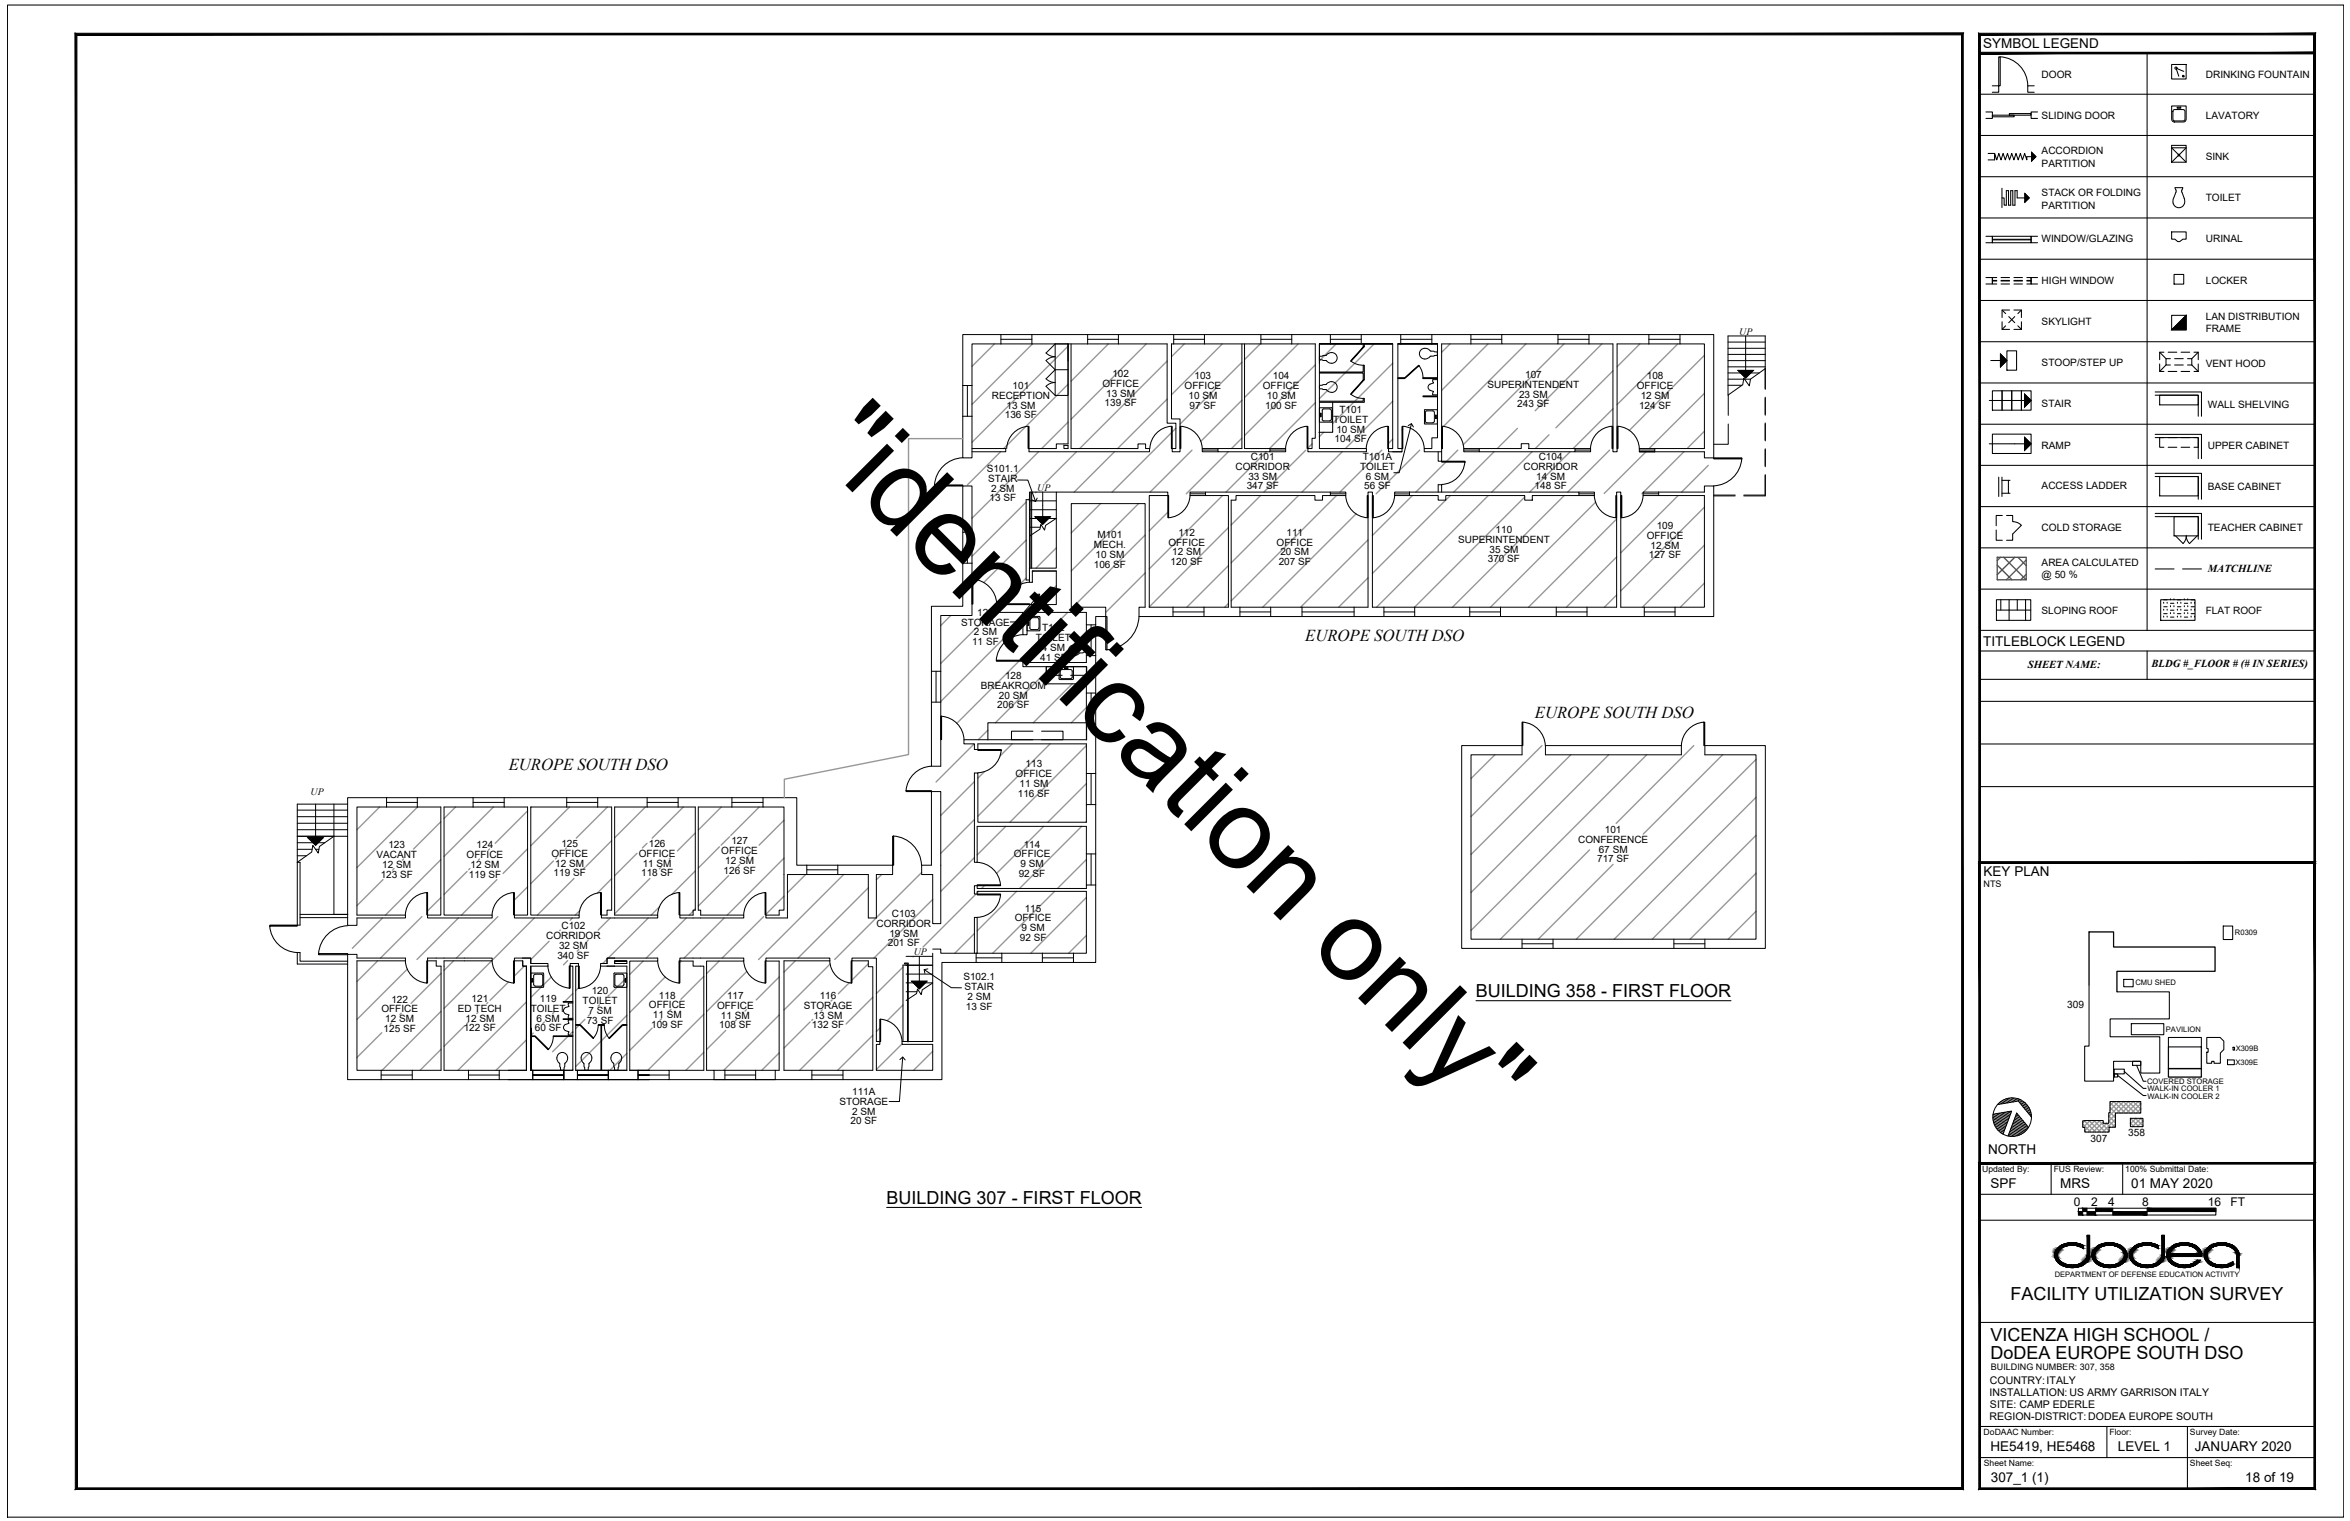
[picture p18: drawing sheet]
<svg xmlns="http://www.w3.org/2000/svg" width="432mm" height="279mm" viewBox="0 0 432 279" stroke-linecap="round" stroke-linejoin="round" font-family="sans-serif">
<defs><g id="words">
<text font-size="20.8" x="149.1" y="82.9" transform="rotate(45 149.1 82.9)">&quot;identification only&quot;</text>
<g font-size="3.3">
<text x="271.2" y="183.1">BUILDING 358 - FIRST FLOOR</text>
<text x="162.9" y="221.1">BUILDING 307 - FIRST FLOOR</text>
<text x="369.4" y="238.9">FACILITY UTILIZATION SURVEY</text>
<text x="365.7" y="246.4">VICENZA HIGH SCHOOL /</text>
<text x="365.7" y="249.6">DoDEA EUROPE SOUTH DSO</text>
</g>
<g font-size="3.1">
<text x="239.8" y="117.8">EUROPE SOUTH DSO</text>
<text x="282" y="131.8">EUROPE SOUTH DSO</text>
<text x="93.5" y="141.5">EUROPE SOUTH DSO</text>
</g>
<g font-size="2.5">
<text x="364.4" y="8.9">SYMBOL LEGEND</text>
<text x="364.4" y="118.7">TITLEBLOCK LEGEND</text>
<text x="364.5" y="161">KEY PLAN</text>
<text x="365.3" y="211.9">NORTH</text>
<text x="365.7" y="218.3">SPF</text>
<text x="378.5" y="218.3">MRS</text>
<text x="391.6" y="218.3">01 MAY 2020</text>
<text x="365.7" y="266.6">HE5419, HE5468</text>
<text x="389.1" y="266.6">LEVEL 1</text>
<text x="403.3" y="266.6">JANUARY 2020</text>
<text x="365.8" y="272.3">307_1 (1)</text>
<text x="412.6" y="272.3">18 of 19</text>
</g>
<g font-size="2.2">
<text x="381.1" y="221.5">0</text>
<text x="384.2" y="221.5">2</text>
<text x="387.4" y="221.5">4</text>
<text x="393.6" y="221.5">8</text>
<text x="405.7" y="221.5">16</text>
<text x="409.8" y="221.5">FT</text>
</g>
<g font-size="2">
<text x="405.7" y="105.1">MATCHLINE</text>
<text x="372.6" y="122.7">SHEET NAME:</text>
<text x="395.3" y="122.5">BLDG #_FLOOR # (# IN SERIES)</text>
</g>
<g font-size="1.9">
<text x="375.1" y="14.3">DOOR</text>
<text x="405.3" y="14.4">DRINKING FOUNTAIN</text>
<text x="375.1" y="21.8">SLIDING DOOR</text>
<text x="405.3" y="21.8">LAVATORY</text>
<text x="375.1" y="28.4">ACCORDION</text>
<text x="405.3" y="29.5">SINK</text>
<text x="375.1" y="30.6">PARTITION</text>
<text x="375.1" y="36.1">STACK OR FOLDING</text>
<text x="375.1" y="38.4">PARTITION</text>
<text x="405.3" y="37">TOILET</text>
<text x="375.1" y="44.5">WINDOW/GLAZING</text>
<text x="405.3" y="44.5">URINAL</text>
<text x="375.1" y="52.2">HIGH WINDOW</text>
<text x="405.3" y="52.1">LOCKER</text>
<text x="375.1" y="59.8">SKYLIGHT</text>
<text x="405.3" y="58.8">LAN DISTRIBUTION</text>
<text x="405.3" y="61.1">FRAME</text>
<text x="375.1" y="67.3">STOOP/STEP UP</text>
<text x="405.3" y="67.3">VENT HOOD</text>
<text x="375.1" y="74.8">STAIR</text>
<text x="405.7" y="74.9">WALL SHELVING</text>
<text x="375.1" y="82.5">RAMP</text>
<text x="405.7" y="82.5">UPPER CABINET</text>
<text x="375.1" y="89.9">ACCESS LADDER</text>
<text x="405.7" y="90">BASE CABINET</text>
<text x="375.1" y="97.6">COLD STORAGE</text>
<text x="405.7" y="97.5">TEACHER CABINET</text>
<text x="375.1" y="103.9">AREA CALCULATED</text>
<text x="375.1" y="106.1">@ 50 %</text>
<text x="375.1" y="112.7">SLOPING ROOF</text>
<text x="405.3" y="112.7">FLAT ROOF</text>
<text x="379.8" y="185.2">309</text>
<text x="384.1" y="209.8">307</text>
<text x="391.1" y="208.7">358</text>
<text x="365.6" y="256.4">INSTALLATION: US ARMY GARRISON ITALY</text>
<text x="365.6" y="254.2">COUNTRY:ITALY</text>
<text x="365.6" y="260.9">REGION-DISTRICT: DODEA EUROPE SOUTH</text>
<text x="365.6" y="258.6">SITE: CAMP EDERLE</text>
</g>
<g font-size="1.8">
<text x="319.6" y="61.5">UP</text>
<text x="186.1" y="71.4">101</text>
<text x="202.6" y="71.1">OFFICE</text>
<text x="204.4" y="69.3">102</text>
<text x="217.7" y="71.5">OFFICE</text>
<text x="219.5" y="69.7">103</text>
<text x="232" y="71.5">OFFICE</text>
<text x="233.9" y="69.7">104</text>
<text x="273.3" y="71.2">SUPERINTENDENT</text>
<text x="280.2" y="69.4">107</text>
<text x="300.8" y="71.5">OFFICE</text>
<text x="302.6" y="69.7">108</text>
<text x="182.2" y="73.2">RECEPTION</text>
<text x="184.6" y="76.8">136 SF</text>
<text x="184.9" y="75">13 SM</text>
<text x="203" y="74.7">139 SF</text>
<text x="203.3" y="72.9">13 SM</text>
<text x="218.4" y="73.3">10 SM</text>
<text x="218.6" y="75.1">97 SF</text>
<text x="232.5" y="75.1">100 SF</text>
<text x="232.8" y="73.3">10 SM</text>
<text x="245" y="77.7">TOILET</text>
<text x="246.1" y="75.9">T101</text>
<text x="278.8" y="74.8">243 SF</text>
<text x="279.1" y="73">23 SM</text>
<text x="301.2" y="75">124 SF</text>
<text x="301.5" y="73.3">12 SM</text>
<text x="245.2" y="81.3">104 SF</text>
<text x="245.5" y="79.5">10 SM</text>
<text x="181.3" y="86.7">S101.1</text>
<text x="181.6" y="88.6">STAIR</text>
<text x="227" y="86.3">CORRIDOR</text>
<text x="229.1" y="89.9">347 SF</text>
<text x="229.4" y="88.1">33 SM</text>
<text x="229.8" y="84.5">C101</text>
<text x="249.9" y="86.3">TOILET</text>
<text x="250.4" y="84.5">T101A</text>
<text x="250.7" y="89.9">56 SF</text>
<text x="251" y="88.1">6 SM</text>
<text x="279.9" y="86.3">CORRIDOR</text>
<text x="282" y="89.9">148 SF</text>
<text x="282.3" y="88.1">14 SM</text>
<text x="282.7" y="84.5">C104</text>
<text x="181.8" y="92.1">13 SF</text>
<text x="182.1" y="90.4">2 SM</text>
<text x="190.6" y="90.3">UP</text>
<text x="201" y="100.7">MECH.</text>
<text x="201.6" y="98.9">M101</text>
<text x="214.7" y="100.2">OFFICE</text>
<text x="216.5" y="98.4">112</text>
<text x="234.6" y="100.2">OFFICE</text>
<text x="236.4" y="98.4">111</text>
<text x="267.9" y="99.7">SUPERINTENDENT</text>
<text x="273.7" y="101.6">35 SM</text>
<text x="274.8" y="97.9">110</text>
<text x="302.6" y="99">OFFICE</text>
<text x="303.3" y="100.8">12 SM</text>
<text x="304.4" y="97.1">109</text>
<text x="201" y="104.3">106 SF</text>
<text x="201.3" y="102.5">10 SM</text>
<text x="215.1" y="103.8">120 SF</text>
<text x="215.4" y="102">12 SM</text>
<text x="235" y="103.8">207 SF</text>
<text x="235.3" y="102">20 SM</text>
<text x="273.4" y="103.3">370 SF</text>
<text x="303" y="102.5">127 SF</text>
<text x="179.5" y="113.1">129</text>
<text x="176.6" y="114.9">STORAGE</text>
<text x="178.6" y="118.5">11 SF</text>
<text x="178.9" y="116.7">2 SM</text>
<text x="190.3" y="117.8">TOILET</text>
<text x="191.4" y="119.6">4 SM</text>
<text x="191.5" y="115.9">T102</text>
<text x="184.7" y="124.7">128</text>
<text x="191.1" y="121.3">41 SF</text>
<text x="180.2" y="126.5">BREAKROOM</text>
<text x="183.3" y="130.1">206 SF</text>
<text x="183.6" y="128.4">20 SM</text>
<text x="186.6" y="142.8">OFFICE</text>
<text x="188.4" y="141">113</text>
<text x="57.1" y="146">UP</text>
<text x="187" y="146.3">116 SF</text>
<text x="187.3" y="144.6">11 SM</text>
<text x="71.4" y="155.8">123</text>
<text x="87.6" y="155.8">124</text>
<text x="103.2" y="155.6">125</text>
<text x="119.2" y="155.6">126</text>
<text x="134.4" y="155.1">127</text>
<text x="188.1" y="155.7">114</text>
<text x="290" y="154.8">CONFERENCE</text>
<text x="294.9" y="153">101</text>
<text x="69.2" y="157.6">VACANT</text>
<text x="69.9" y="161.2">123 SF</text>
<text x="70.2" y="159.5">12 SM</text>
<text x="85.7" y="157.6">OFFICE</text>
<text x="86.2" y="161.2">119 SF</text>
<text x="86.5" y="159.5">12 SM</text>
<text x="101.3" y="157.4">OFFICE</text>
<text x="101.7" y="161">119 SF</text>
<text x="102" y="159.3">12 SM</text>
<text x="117.4" y="157.4">OFFICE</text>
<text x="117.8" y="161">118 SF</text>
<text x="118.1" y="159.3">11 SM</text>
<text x="132.5" y="156.9">OFFICE</text>
<text x="133" y="160.5">126 SF</text>
<text x="133.3" y="158.7">12 SM</text>
<text x="186.3" y="157.5">OFFICE</text>
<text x="187.2" y="161.1">92 SF</text>
<text x="187.5" y="159.3">9 SM</text>
<text x="293.5" y="158.4">717 SF</text>
<text x="293.8" y="156.7">67 SM</text>
<text x="188.3" y="167.4">115</text>
<text x="100.4" y="172.5">CORRIDOR</text>
<text x="103.2" y="170.7">C102</text>
<text x="161.1" y="170.2">CORRIDOR</text>
<text x="163.1" y="173.8">201 SF</text>
<text x="163.4" y="172">19 SM</text>
<text x="163.9" y="168.4">C103</text>
<text x="186.5" y="169.3">OFFICE</text>
<text x="187.4" y="172.8">92 SF</text>
<text x="187.7" y="171.1">9 SM</text>
<text x="102.4" y="176.1">340 SF</text>
<text x="102.7" y="174.3">32 SM</text>
<text x="167.9" y="175.5">UP</text>
<text x="70.1" y="186">OFFICE</text>
<text x="71.9" y="184.2">122</text>
<text x="84.2" y="185.8">ED TECH</text>
<text x="86.6" y="184">121</text>
<text x="97.5" y="185.8">TOILET</text>
<text x="99.2" y="184">119</text>
<text x="107.1" y="184.5">TOILET</text>
<text x="108.7" y="182.6">120</text>
<text x="119.2" y="185.2">OFFICE</text>
<text x="121.1" y="183.4">118</text>
<text x="131.8" y="185.3">OFFICE</text>
<text x="133.6" y="183.6">117</text>
<text x="147.7" y="185.3">STORAGE</text>
<text x="150.6" y="183.5">116</text>
<text x="177" y="180.1">S102.1</text>
<text x="177.2" y="181.9">STAIR</text>
<text x="177.5" y="185.5">13 SF</text>
<text x="177.8" y="183.7">2 SM</text>
<text x="70.5" y="189.6">125 SF</text>
<text x="70.8" y="187.8">12 SM</text>
<text x="85.2" y="189.4">122 SF</text>
<text x="85.5" y="187.7">12 SM</text>
<text x="98.3" y="189.4">60 SF</text>
<text x="98.6" y="187.7">6 SM</text>
<text x="107.8" y="188">73 SF</text>
<text x="108.1" y="186.3">7 SM</text>
<text x="119.6" y="188.8">109 SF</text>
<text x="119.9" y="187.1">11 SM</text>
<text x="132.2" y="188.9">108 SF</text>
<text x="132.5" y="187.2">11 SM</text>
<text x="149.2" y="188.9">132 SF</text>
<text x="149.5" y="187.2">13 SM</text>
<text x="154.2" y="202.9">STORAGE</text>
<text x="156.6" y="201.1">111A</text>
<text x="156.3" y="206.5">20 SF</text>
<text x="156.6" y="204.7">2 SM</text>
</g>
<g font-size="1.7">
<text x="364.5" y="162.9">NTS</text>
<text x="365.8" y="251.7">BUILDING NUMBER: 307, 358</text>
</g>
<g font-size="1.6">
<text x="364.2" y="215.3">Updated By:</text>
<text x="377.4" y="215.3">FUS Review:</text>
<text x="390.5" y="215.3">100% Submittal Date:</text>
<text x="364.5" y="263.6">DoDAAC Number:</text>
<text x="387.6" y="263.6">Floor:</text>
<text x="402.4" y="263.6">Survey Date:</text>
<text x="364.5" y="269.3">Sheet Name:</text>
<text x="402.4" y="269.3">Sheet Seq:</text>
</g>
<g font-size="1.4">
<text x="410.7" y="171.8">R0309</text>
<text x="392.4" y="180.9">CMU SHED</text>
<text x="398" y="189.6">PAVILION</text>
<text x="410.8" y="195.6">X309E</text>
<text x="410.8" y="193.1">X309B</text>
<text x="394.5" y="199.2">COVERED STORAGE</text>
<text x="394.6" y="200.5">WALK-IN COOLER 1</text>
<text x="394.6" y="201.8">WALK-IN COOLER 2</text>
<text x="377.5" y="234.6">DEPARTMENT OF DEFENSE EDUCATION ACTIVITY</text>
</g>
</g></defs>
<!-- layer: FUS-KPLN-PATT-01 -->
<g fill="none" stroke="#979797" stroke-width=".25">
<path d="M182.7 63.2l-4.1 4.1M189.7 63.2l-11.1 11.1M196.3 77.5l-4.9 4.9M196.3 70.6l-11.9 11.8M196.3 63.6l-17.7 17.7M203.7 63.2l-6.9 6.8M210.6 63.2l-13.8 13.8M214.5 73.3l-9.1 9.1M214.5 66.3l-16.1 16.1M215.2 79.5l-10.9 10.9M216.1 78.7l-.7 .6M217.6 63.2l-2.3 2.3"/>
<path d="M224.6 63.2l-9.3 9.3M228.2 73.5l-7.6 7.6M228.2 66.5l-11.4 11.4M231.6 63.2l-2.9 2.9M238.5 63.2l-9.8 9.8M241.7 74l-8.4 8.4M241.7 67l-13 13M243.2 79.4l-.8 .8M245.5 63.2l-3.1 3.1M248.7 73.9l-3.8 3.9M252.5 63.2l-10.1 10M255.9 73.7l-8.7 8.7"/>
<path d="M255.9 66.7l-6.9 7M257.8 78.8l-.2 .2M266.4 63.2l-1.5 1.5M273.4 63.2l-8.5 8.5M278.8 78.7l-3.7 3.7M280.4 63.2l-15.2 15.1M284.6 79.9l-2.5 2.5M287.4 63.2l-18.5 18.5M294.3 63.2l-12.2 12.3M296.4 75.1l-7.3 7.3M296.4 68.1l-10.5 10.5M301.3 63.2l-4.2 4.2"/>
<path d="M308.3 63.2l-11.2 11.1M313.2 79.2l-3.1 3.1M313.2 72.3l-10.1 10M313.2 65.3l-13.8 13.8M183.8 83l-6 6.1M188.5 99.2l-7.7 7.8M188.5 92.2l-9.9 10M189.2 91.6l-.2 .2M190.4 90.4l-.1 .1M190.8 83l-12.2 12.2M191.3 96.4l-.1 .1M197.8 83l-5.8 5.8"/>
<path d="M202.2 92.5l-5.4 5.4M204.8 83l-7.4 7.4M209.2 92.5l-12.4 12.4M210.4 98.3l-13.3 13.2M214.6 94.1l-3.4 3.4M219 82.7l-7.7 7.7M224.6 91l-13.4 13.5M225.7 83l-7.7 7.7M225.7 96.9l-14.5 14.6M228.2 80.5l-1.9 1.9M231.6 91l-5.4 5.4M232.7 83l-7.4 7.4"/>
<path d="M238.6 91l-12.4 12.4M239.9 82.7l-7.7 7.7M241.1 81.5l-.8 .8M245.6 91l-19.4 19.4M246.6 83l-7.4 7.4M249.2 94.4l-17.2 17.1M251.4 99.2l-12.4 12.3M253.9 82.7l-7.7 7.7M255.9 80.7l-.8 .7M259.5 91l-7.3 7.4M260.9 82.7l-8.1 8M266.5 91l-14.3 14.3"/>
<path d="M267.9 82.7l-7.7 7.7M273.5 91l-20.6 20.5M274.5 83l-7.4 7.4M280.2 91.3l-20.3 20.2M281.5 83l-7.4 7.4M287.4 91l-20.5 20.5M288.5 83l-7.4 7.4M293.2 92.2l-19.3 19.3M295.8 82.7l-7.7 7.7M297 95.3l-16.1 16.2M301.9 90.5l-.2 .2M302.4 83l-7.6 7.6"/>
<path d="M308.3 91l-10.5 10.6M309.4 83l-7.4 7.4M313.2 93.2l-15.4 15.3M313.9 85.5l-4.9 4.9M174.7 113.1l-1.8 1.8M183 111.8l-10.1 10.1M185.6 109.1l-1.9 2M188 113.8l-15.1 15.1M188.5 106.2l-1.3 1.4M189.2 112.5l-.5 .5M189.8 104.9l-.1 .1M194.1 107.6l-3.4 3.5"/>
<path d="M194.1 100.6l-3.7 3.8M196.2 112.5l-7.9 7.8M199.6 116l-5.6 5.7M210.4 105.3l-7.1 7.1M225.7 110.9l-.7 .6M225.7 103.9l-7.6 7.6M251.4 106.1l-5.4 5.4M297 109.3l-2.2 2.2M297 102.3l-9.2 9.2M313.2 107.1l-4.4 4.4M313.2 100.2l-11.4 11.3M179 136.6l-7 7.1"/>
<path d="M181.5 134.1l-1.7 1.8M186 136.6l-2.2 2.2M187.2 121.5l-11.4 11.4M192.2 123.4l-9.3 9.4M192.9 136.6l-13.2 13.3M197 125.6l-7.1 7.2M199.6 137l-14 14M199.6 130l-2.8 2.8M274.7 138.7l-4.4 4.3M283.3 137l-13 13M288.6 138.7l-18.3 18.3M295.6 138.7l-25.3 25.2"/>
<path d="M302.6 138.7l-32.3 32.2M311.2 137l-14.2 14.2M316.5 138.7l-14.6 14.5M322.7 139.5l-33.1 33M69.8 148.2l-4.2 4.2M72.4 159.5l-.3 .3M74.2 157.8l-.3 .2M76.7 148.2l-11.1 11.2M81 157.9l-10.2 10.2M81 151l-5 5M83.7 148.2l-2.1 2.2M86.4 159.5l-.3 .3"/>
<path d="M88.1 157.8l-.2 .2M89.9 156l-.2 .2M90.7 148.2l-9.1 9.1M96.9 155.9l-4.5 4.6M96.9 149l-5.9 5.9M97.7 148.2l-.2 .2M101.7 158.2l-4.2 4.1M102.3 157.6l-.2 .2M104.1 155.8l-.2 .2M104.6 148.2l-7.1 7.2M107.5 159.3l-.3 .3M111.6 148.2l-5.7 5.8"/>
<path d="M112.4 154.4l-4.7 4.7M117 156.8l-4.1 4.1M118.6 148.2l-5.7 5.7M118.9 154.9l-.9 .9M121.4 159.3l-.2 .3M123.2 157.6l-.2 .2M125.6 148.2l-5.8 5.8M127.8 160l-4.3 4.3M127.8 153l-3.3 3.3M132.2 155.5l-3.9 4M132.5 148.2l-4.2 4.3M134.1 153.7l-1.6 1.6"/>
<path d="M135.9 158.8l-.3 .3M137.7 157.1l-.3 .2M139.5 148.2l-5.2 5.3M144.1 157.6l-10.5 10.5M144.1 150.7l-4.6 4.6M179 157.5l-6.1 6.2M179 150.6l-6.1 6.2M179 143.6l-6.1 6.2M180.9 141.8l-1.2 1.2M184.8 151.8l-5.3 5.2M191.8 151.8l-8.7 8.6M198.7 151.8l-11.4 11.4"/>
<path d="M199.6 157.9l-5.3 5.3M199.6 150.9l-.1 .1M199.6 143.9l-7.1 7.1M292.1 156.1l-16.4 16.4M296.4 158.8l-13.7 13.7M322.7 153.5l-19.1 19M322.7 146.5l-26.1 26M69.4 176.5l-3.8 3.8M70.3 168.6l-5.6 5.6M70.4 161.6l-4.8 4.8M74.8 178l-9.2 9.3M77.5 168.4l-7.6 7.6"/>
<path d="M81 164.9l-2.4 2.4M81 178.8l-5.5 5.5M83.3 176.5l-1.7 1.8M84.2 168.6l-7.6 7.6M85.8 160.1l-4.2 4.2M90.3 176.5l-8.7 8.7M91.3 161.6l-6.5 6.5M91.5 168.4l-7.6 7.6M96.3 177.5l-1.8 1.8M96.9 162.9l-2.4 2.4M98.2 168.6l-7.6 7.6M100.9 172.9l-3.4 3.4"/>
<path d="M101.3 179.5l-3.7 3.7M102.9 170.9l-.1 .1M104.3 176.5l-.8 .7M105.2 168.6l-.4 .5M105.5 161.4l-6.8 6.7M106.4 174.4l-.3 .3M106.5 167.3l-.8 .8M108.1 172.7l-.2 .2M111.5 176.2l-.7 .8M112.1 168.6l-2.2 2.3M112.4 161.4l-2.7 2.7M115.2 179.5l-3.1 3.1"/>
<path d="M118.2 176.5l-2.5 2.5M119.1 168.6l-7.3 7.4M119.4 161.4l-6.5 6.4M121.2 166.6l-1.6 1.5M122.2 179.5l-6.5 6.5M125.2 176.5l-.3 .3M126.1 168.6l-7.4 7.4M127.4 167.4l-.8 .7M127.8 167l-.3 .2M129.3 179.4l-4.2 4.2M132.1 176.5l-2.3 2.4M133.1 168.6l-7.4 7.4"/>
<path d="M133.9 160.9l-5.6 5.5M137.2 178.4l-7.4 7.4M140.3 168.4l-7.6 7.6M143.2 179.5l-4.2 4.2M144.1 164.6l-3.4 3.4M146.1 176.5l-2 2.1M148 160.6l-3.3 3.4M152.5 177.1l-8.4 8.4M155 160.6l-15.6 15.7M159.5 177l-3 3M159.5 163.1l-12.9 12.9M161 168.6l-7.6 7.6"/>
<path d="M162 160.6l-1 1M165.9 177.6l-4.9 4.9M166.5 177.1l-.2 .2M167.9 175.7l-.1 .1M169.3 160.3l-8.3 8.3M171.4 165.2l-10.8 10.8M179 171.5l-3.6 3.6M179.3 164.3l-9.7 9.7M179.8 163.7l-.3 .3M180.9 162.7l-.5 .5M186.8 163.7l-7.3 7.3M193.8 163.7l-11.4 11.4"/>
<path d="M199.6 171.8l-3.2 3.3M199.6 164.9l-10.2 10.2M322.7 167.4l-5.2 5.1M322.7 160.4l-12.1 12.1M70.1 189.7l-4.5 4.6M72 187.9l-.3 .3M73.7 186.1l-.2 .3M81 192.8l-3.8 3.8M81 185.8l-10.8 10.8M85.4 188.4l-3.8 3.8M86.1 187.7l-.3 .3M87.8 186l-.2 .2"/>
<path d="M89.6 184.2l-.2 .2M93.4 180.4l-3.4 3.4M96.7 191l-5.6 5.6M96.7 184.1l-12.5 12.5M98 189.8l-.4 .3M100 187.7l-.3 .3M101.8 186l-.2 .2M103.7 184.1l-.1 .1M105.3 196.4l-.1 .1M105.3 189.5l-3.8 3.7M105.3 182.5l-1.5 1.5M106.3 181.5l-.5 .5"/>
<path d="M107.5 187.3l-1.7 1.6M108.4 186.3l-.3 .3M110.1 184.6l-.2 .2M111.9 182.8l-.2 .2M115.2 193.5l-3.1 3.1M115.2 186.5l-9.4 9.4M119.8 188.9l-4.1 4M121.6 187.1l-.3 .3M123.3 185.4l-.2 .2M129.3 193.3l-3.3 3.3M129.3 186.3l-10.3 10.3M133.3 189.3l-3.5 3.5"/>
<path d="M135.4 187.3l-.3 .2M137.1 185.5l-.2 .2M143.2 193.4l-3.2 3.2M143.2 186.5l-10.2 10.1M148.9 187.7l-4.8 4.8M149.3 187.3l-.1 .1M151.1 185.5l-.2 .2M152.9 183.7l-.2 .2M154.3 189.3l-7.4 7.3M156.1 180.5l-2.1 2.1M160.4 190.2l-6.5 6.4M160.4 183.2l-4.9 4.9"/>
<path d="M161.7 188.9l-.7 .6M165.7 191.8l-4.7 4.7M165.9 184.6l-2.9 2.9M171.4 193.1l-3.5 3.5"/>
</g>
<!-- layer: A-FLOR-STRS -->
<g fill="none" stroke="#000" stroke-width=".18">
<path d="M317.5 62.8h6.9M317.5 64h6.9M317.5 65.1h6.9M317.5 66.2h6.9M317.5 67.4h6.9M317.5 68.5h5.8M317.5 69.7h2.9M317.5 70.8h2.6M317.6 77.9v3.7h-2.7M317.6 72.6v3.7M320.6 69.7h1M324.4 71.5v-9.8h-6.9v10.9"/>
<path d="M324.4 73v3.3M324.4 77.7v3.3M189.2 95.2h4.9M189.2 92h4.9M189.2 93.6h4.9M189.2 96.9h1.9M194.1 90.4h-4.9v16.1M314.9 90.9h3.9M314.9 91.1h3.9M320.4 90.9h4M324.4 82.4v3.3M324.4 87.2v3.9h-4"/>
<path d="M54.6 153.6h9.3M54.6 152.4h9.3M54.6 151.2h9.3M54.6 150h9.3M54.6 148.8h9.3M54.6 157.2h1.7M54.6 156h2.8M54.6 154.8h5.1M58 156h.6M61.4 153.6v14.4h2.5M63.9 147.7h-9.3v10.7M166.5 177.3h4.9"/>
<path d="M166.5 175.7h4.9M166.5 178.9h4.9M166.5 180.5h4.9M166.5 182.2h2"/>
</g>
<!-- layer: A-WALL-FULL-INTR -->
<g fill="none" stroke="#000" stroke-width=".18">
<path d="M196.3 63.2v18.3h-2.2v.9h-5v.6h22.1v-.6h-.7v-.9h-1.4v.9h-12.3v-19.2M214.5 63.2v14.5h1.6v4.7h-.7v.6h1.4v-6h-1.5v-13.8M228.2 63.2v19.2h-4.4v.6h9.6v-.6h-4.7v-19.2M241.7 63.2v17.3h-.6v1.9h-.8v.6h10.8v-.6h-8.7v-19.2M255.9 63.2v19.2h-.8v.6h2.5M256.9 63.2v19.2h.7v.6h-1.7M264.1 63.2v17.2h-1v2h-1.4v.6h3.2v-19.8M296.4 63.2v19.8h.7v-19.8M178.6 82.4h6.2v.6h-6.2M189.2 91.8h-.7v14.7h.7M195.5 81.8h.8v.6h-.8zM259 90.4h31.1v.6h-8.5v.9h-1.4v-.9h-14.5v.9h-1.4v-.9h-5.3z"/>
<path d="M264.3 83v1.7h.6v-1.7M264.3 90.4v-1.4h.6v1.4M271.8 82.4h7.7v-.9h1.4v.9h8.5v.6h-17.6zM304.1 82.4h9.1M304.1 83h9.1M304.8 90.4h8.4M304.8 91h8.4M189.6 107h.1M196.8 111.5v-19h13.6v19M211.2 111.5v-20.5h3.4v-.6h-20.5v14h-4.9v2.6h.5v-2.1h4.4v6.2h-10.9v1.4h4.8v4.1h.7v-4.1h10.9M225.7 111.5v-20.5h-4.2v-.6h22.9v.6h-1.4v.9h-1.4v-.9h-14.5v.9h-.9v19.6M251.4 111.5v-21.1h.8v21.1"/>
<path d="M297 111.5v-21.1h.8v21.1M199.6 121.7h-10.9v-.2h-.7v1h11.6M199.6 135.9h-22.5v.7h1.9v1.1h.7v-1.1h19.9M81 148.2v19.9h-2.4v.5h11.8v-.5h-8.8v-19.9M96.9 148.2v19.9h-2.4v.5h11.9v-.5h-8.9v-19.9M112.9 148.2v19.9h8v.5h-10.4v-.5h1v-.9h.9v-19M127.8 148.2v19h-.4v.9h-2.5v.5h11.8v-.5h-8v-.9h-.4v-19M172.9 158.9v10.8h-1.5v-9.1M199.6 151h-19.9v-9h-.7v16.4h.5v-6.6h20.1M65.6 168.1h8.9v.5h-8.9M65.6 176h8.9v.5h-8.9M97.5 177.5h3.2v-.5h-3.2v-1h-3v.5h1.5v1h.7"/>
<path d="M97.5 177.5v19.1zM112.9 176.5h2.3v.5h-2.3zM115.2 176.5h-2.3h2.3M144.1 160.6v6.6h-.9v.9h-2.5v.5h4v-8M159.5 160.6v8h1.5v-8M166.5 177.3h-.6v14M179 175.1v-6.6h.5v6.6M199.6 163.2h-20.1v-.5h-.5v1.5h.5v-.5h20.1M81 196.6v-19.1h-.8v-1h-1.6v-.5h11.8v.5h-8.8v20.1M96.7 196.6v-19.1v19.1M105.3 196.6v-19.1h-.5v-.5h1.5v.5h-.5v19.1M115.2 196.6v-19.1h-4.8v-.5h1.1v-1h9.4v.5h-5.2v20.1"/>
<path d="M129.3 196.6v-19.1h-1.9v-1h-2.5v-.5h11.8v.5h-6.9v20.1M143.2 196.6v-20.1h-2.5v-.5h11.8v.5h-8.4v20.1M161 196.6v-4.8h.7v-.5h-.7v-15.3h-4.5v.5h3v1.1h.9v19M171.4 191.3h-5.7v.5h5.7"/>
</g>
<!-- layer: A-FLOR-HRAL -->
<path d="M189.4 90.4v14M189.6 90.4v14M61.4 147.7v5.9M166.7 191.4v-14.4h-.5v-.1h.7v14.5" fill="none" stroke="#000" stroke-width=".18"/>
<!-- layer: A-ANNO-SYMB -->
<path d="M319.4 68h2.8l-1.4 1.4zM320.8 61.7v6.3M324.3 67.8l-2.7 1.9-.2 1.2-1-1.4-.2 1.2-2.6 1.9M190.2 94.9h2.8l-1.4 1.4zM191.6 90.4v4.5M194 95.2l-1.9 1.3-.2 .9-.6-1.1-.2 .9-1.9 1.3M56.6 153.9h2.8l-1.4 1.4zM58 147.7v6.2M61.4 153.6l-2.7 1.9-.2 1.2-1-1.4-.2 1.2-2.7 1.9M168.9 175.7v4.5M167.5 180.2h2.8l-1.4 1.4zM171.4 180.6l-1.9 1.2-.2 .9-.7-1-.2 .8-1.9 1.3" fill="none" stroke="#000" stroke-width=".18"/>
<path d="M319.4 68h2.8l-1.4 1.4zM190.2 94.9h2.8l-1.4 1.4zM56.6 153.9h2.8l-1.4 1.4zM167.5 180.2h2.8l-1.4 1.4z" fill="#000" stroke="#000" stroke-width=".18"/>
<!-- layer: A-GLAZ-PRHT -->
<g fill="none" stroke="#000" stroke-width=".18">
<path d="M176.9 70.8h1.7v5.7h-1.7zM177.8 70.8v5.7M183.9 61.5h5.7v1.7h-5.7zM183.9 62.3h5.7M199.8 61.5h5.7v1.7h-5.7zM199.8 62.3h5.7M215.7 62.3h5.6M215.7 61.5h5.6v1.7h-5.6zM231.7 61.5h5.7v1.7h-5.7zM231.7 62.3h5.7M244.4 63.2v-1.7h5.7v1.7M244.4 62.3h5.7"/>
<path d="M250.1 63.2h-5.7h5.7M257.4 62.3h5.7M263.1 63.2h-5.7h5.7M263.1 63.2v-1.7h-5.7v1.7M270.3 62.3h5.6M275.9 61.5h-5.6v1.7h5.6M286.3 61.5h5.7v1.7h-5.7M286.3 62.3h5.7M303 61.5h5.7v1.7h-5.7zM303 62.3h5.7M176.9 97.8h1.7v5.7h-1.7zM177.8 97.8v5.7"/>
<path d="M218.7 90.7h2.8M220.9 82.7h2.9M221.5 90.4h-2.8v.6h2.8M223.8 82.4h-2.9v.6h2.9M233.4 82.4h2.8v.6h-2.8M233.4 82.7h2.8M244.4 90.4h2.9v.6h-2.9M244.4 90.7h2.9M256.3 90.4h2.7v.6h-2.7zM256.3 90.7h2.7M269 82.7h2.8M271.8 82.4h-2.8v.6h2.8"/>
<path d="M289.4 82.4h2.9v.6h-2.9M289.4 82.7h2.9M290.1 90.4h2.9v.6h-2.9M290.1 90.7h2.9M301.2 83h2.9h-2.9v-.6h2.9v.6M301.2 82.7h2.9M301.9 90.7h2.9M301.9 90.4h2.9v.6h-2.9zM199.6 114.8h1.7v5.6h-1.7zM200.5 114.8v5.6M215.5 111.5h5.7v1.8h-5.7zM215.5 112.4h5.7"/>
<path d="M227.8 112.4h5.7M227.8 111.5h5.7v1.8h-5.7zM239.2 111.5h9.6v1.8h-9.6zM239.2 112.4h9.6M254.3 112.4h5.6M254.3 111.5h5.6v1.8h-5.6zM270.1 112.4h5.6M270.1 111.5h5.6v1.8h-5.6zM286 112.4h5.6M286 111.5h5.6v1.8h-5.6zM302.1 112.4h5.7M302.1 111.5h5.7v1.8h-5.7z"/>
<path d="M171.1 123.3h1.8v5.7h-1.8zM172 123.3v5.7M199.6 127.3h1.7v5.7h-1.7zM200.5 127.3v5.7M71 146.5h5.7v1.7h-5.7zM71 147.4h5.7M86.9 146.5h5.7v1.7h-5.7zM86.9 147.4h5.7M104.1 146.5h5.7v1.7h-5.7zM104.1 147.4h5.7M118.9 146.5h5.7v1.7h-5.7zM118.9 147.4h5.7"/>
<path d="M134.5 147.4h5.7M134.5 146.5h5.7v1.7h-5.7zM148.2 159.8h5.7M148.2 158.9h5.7v1.7h-5.7zM199.6 142.1h1.7v5.7h-1.7zM199.6 156.9h1.7v5.7h-1.7zM200.5 142.1v5.7M200.5 156.9v5.7M179.4 175.1h4.7v1.7h-4.7zM179.4 176h4.7M191.5 175.1h5.7v1.7h-5.7zM191.5 176h5.7"/>
<path d="M279.7 173.4h5.7M279.7 172.5v1.7M285.4 172.5v1.7M307.6 172.5v1.7M307.6 173.4h5.7M313.3 172.5v1.7M70 196.6h5.7v1.7h-5.7zM70 197.5h5.7M86.1 196.6h5.6v1.7h-5.6zM86.1 197.5h5.6M97.9 196.6h5.7h-5.7M97.9 198.3h5.7h-5.7"/>
<path d="M97.9 197.5h5.7h-5.7M97.9 196.6v1.7M103.6 198.3v-1.7v1.7M103.6 196.6v1.7M105.3 196.6h-1.7v1.7h2.5v-1.7h-.3M106.1 196.6h5.7h-5.7M106.1 198.3h5.7h-5.7M106.1 197.5h5.7h-5.7M106.1 196.6v1.7M111.8 196.6v1.7v-1.7M117.2 196.6v1.7M119.3 196.6h-2.1h5.8v1.7h-5.8h2.1"/>
<path d="M119.3 197.5h-2.1h5.8M133.2 196.6h5.6v1.7h-5.6zM133.2 197.5h5.6M149.2 196.6h5.7v1.7h-5.7zM149.2 197.5h5.7"/>
</g>
<!-- layer: A-WALL-FULL-EXTR -->
<g fill="none" stroke="#000" stroke-width=".18">
<path d="M176.9 76.5v7.6h1.7v-7.6M183.9 63.2h-5.3v7.6M183.9 61.5h-7v9.3M189.6 61.5h10.2M189.6 63.2h10.2M205.5 63.2h9M205.5 61.5h10.2M215.3 63.2h.4M221.3 63.2h10.4M221.3 61.5h10.4M237.4 63.2h4.3M237.4 61.5h7"/>
<path d="M242.4 63.2v3.5M244.4 63.2h-2h2M250.1 61.5h7.3M250.1 63.2h5.8h-5.8M257.4 63.2h-.5h.5M263.1 61.5h7.2M264.1 63.2h-1h1v3.5M264.9 63.2h5.4M275.9 61.5h10.4v1.7h-10.4zM292 61.5h11M292 63.2h4.4M297.1 63.2h5.9"/>
<path d="M308.7 63.2h4.5v19.2M308.7 61.5h6.2v22.6h-1.7v-1.1M176.9 97.8v-8.5h1.7v8.5M313.2 91v20.5h-5.4M313.2 90.4v-1.1h1.7v24h-7.1M176.9 103.5v7.9h-5.8v11.9M178.6 103.5v9.6h-5.7v10.2M189.7 104.9h4.4M196.8 111.5h6.4v1.8h-1.9v1.5M199.6 112.5v2.3M210.4 111.5h-1.1v1.8h6.2M211.2 111.5h4.3"/>
<path d="M221.2 113.3h6.6M221.2 111.5h4.5M226.2 111.5h1.6M233.5 111.5h5.7M233.5 113.3h5.7M248.8 111.5h2.6M248.8 113.3h5.5M252.2 111.5h2.1M259.9 113.3h10.2M259.9 111.5h10.2M275.7 113.3h10.3M275.7 111.5h10.3"/>
<path d="M291.6 111.5h5.4M291.6 113.3h10.5M297.8 111.5h4.3M171.1 129v11.8h1.8v-11.8M199.6 120.4v1.3M199.6 122.5v4.8M199.6 133v2.9M199.6 136.6v5.5M201.3 120.4v6.9M201.3 133v9.1M268.6 137h11.1v1.7h-9.4v33.8h52.4v-33.8h-9.4v-1.7h11.1v37.2h-55.8zM284 137h24.9v1.7h-24.9z"/>
<path d="M54.6 158.4h.5v11.5h-.5zM71 146.5h-7.1v23.5h1.7v-1.4M71 148.2h-5.4v19.9M76.7 148.2h4.3M76.7 146.5h10.2M81.6 148.2h5.3M92.6 146.5h11.5M92.6 148.2h4.3M97.5 148.2h6.6M109.8 146.5h9.1M109.8 148.2h2.5M112.9 148.2h6"/>
<path d="M124.6 148.2h3.2M124.6 146.5h9.9M128.3 148.2h6.2M140.2 146.5h6.2v12.4h1.8M140.2 148.2h3.9v12.4M153.9 158.9h10.1v1.7h-3M172.9 158.9v-13.5h-1.8v13.5h-1.8v1.7h2.1M199.6 147.8v3.2M199.6 151.8v5.1M201.3 147.8v9.1M55.1 168.6h8.8M55.1 168h8.8"/>
<path d="M63.9 176.6h-8.8v-1.6h-.5v2.1h9.3M65.6 176.5v20.1h4.4M65.6 176v-.7h-1.7v23h6.1M144.7 160.6h3.5M153.9 160.6h5.6M171.4 175.1v16.2M171.4 174.3h1.5v.8h6.6M179.5 176.8h-6.4v21.5h-18.2M184.1 176.8h7.4M184.1 175.1h7.4M199.6 162.6v.6M199.6 163.7v11.4h-2.4"/>
<path d="M201.3 162.6v14.2h-4.1M75.7 198.3h10.4M75.7 196.6h5.3M81.6 196.6h4.5M91.7 196.6h5M91.7 198.3h6.2M97.9 196.6h-.4h.4M103.6 198.3h2.5M103.6 196.6h1.7M105.8 196.6h.3M111.8 196.6h3.4M115.7 196.6h1.5"/>
<path d="M117.2 198.3h-5.4h5.4M123 196.6h6.3M129.8 196.6h1.4v1.7h-8.2M131.2 198.3h11.2M131.2 196.6h2M138.8 196.6h3.6M143.2 196.6h-.8v1.7h6.8M144.1 196.6h5.1M154.9 196.6h5.5M171.4 191.8v4.8h-10.4"/>
</g>
<!-- layer: A-FLOR-TPTN -->
<g fill="none" stroke="#000" stroke-width=".18">
<path d="M242.4 68.3h8.1v-1.2h.2v2.7h-.2v-1.3h-8.1M242.4 73.7h8.1v-.5h.2v.7h-8.3M248.3 66.4a3.6 3.6 0 0 0 2.3 .7M248.3 72.4a3.6 3.6 0 0 0 2.3 .8M250.5 63.7v.1l-2.2 2.6-.1-.1zM250.5 69.8v.1l-2.2 2.5h-.1zM250.5 63.2v.5h.2v-.5M256.9 69.4h1.2v.1h-1.2M258.1 69.4l2.6-2.3v.1l-2.5 2.3zM260.7 67.2a3.6 3.6 0 0 1 .8 2.3M264.1 69.4h-2.6v.1h2.6M264.1 72.7h-2.6v.2h2.6"/>
<path d="M97.5 190.3h.8v.1h-.8M98.3 190.4l.1-.1 2.4 2.4-.1 .1zM101.7 190.4a3.6 3.6 0 0 1-.9 2.3M105.3 190.3h-3.6v.1h3.6M105.3 184h-1.8l1.8 .1M105.3 187.2h-1.8l1.8 .1M105.3 189.6v.1M105.8 188.2h.8v.2h-.8M106.7 188.2l2.4 2.5-.1 .1-2.4-2.4zM109.9 188.3a3.6 3.6 0 0 1-.8 2.4M109.9 188.2h1.2v.2h-.6v8.2h-.1v-8.2h-.5zM111 188.3a3.6 3.6 0 0 0 .9 2.4"/>
<path d="M114.3 188.2l.1 .2-2.4 2.4-.1-.1zM115.2 188.2h-.8v.2h.8"/>
</g>
<!-- layer: A-ROOF-OTLN -->
<path d="M176.9 80.6h-10v58l-22.8 4.5v3.4" fill="none" stroke="#979797" stroke-width=".25"/>
<!-- layer: A-FLOR-FIXT -->
<g fill="none" stroke="#000" stroke-width=".18">
<path d="M242.6 75.9h.2v.7h-.2zM243.6 70.6a1.07 1.07 0 0 1 1.5-.3 1.07 1.07 0 0 1 .3 1.5l-.7 .3M243.6 70.6l-1 .2-.2 .1v.4l.7 .3h.6a1.11 1.11 0 0 0 1 .5M244.6 75.4l-.3-.3-1.2 .1-.2 .2 .1 1.6M244.6 77l-.3 .3h-1.1l-.3-.3M244.6 75.4v1.6M244.7 74.9l.1 .1v2.4l-.1 .1M244.7 74.9h-2.3v2.6h2.3M244.7 66.7l-.5-.1-.5-.4h-.6l-.7-.3v-.3l.2-.2 1-.1a1.14 1.14 0 0 1 1.2-.5 1.14 1.14 0 0 1 .9 .9 .98 .98 0 0 1-1 1M261.7 75.4l.1-.1h2.3v2.6h-2.3l-.1-.2M261.7 75.4v2.4M261.9 77.3l.3 .4"/>
<path d="M261.9 75.8v1.6M262.2 75.5l-.3 .3M262.2 75.5h1.1M262.2 77.7h1.1M262.8 64.4a1.05 1.05 0 0 0-1.6-.2 1.05 1.05 0 0 0 0 1.6 1.05 1.05 0 0 0 1.6-.3l.1-.1M262.8 64.4l.1 .1M262.9 64.5h.6l.6 .3v.4l-.1 .1-1.1 .1M263.3 75.5l.3 .3v1.5l-.3 .4M263.8 76.2h.1v.7h-.1zM264.1 69.7h-.9l.2 .7-.6 .2a.61 .61 0 0 0-.4 .5 .61 .61 0 0 0 .4 .6l.6 .2-.2 .6h.9M188.9 114.2h.2v.7h-.2zM189.2 115.3l.3 .3"/>
<path d="M189.2 113.8v1.6M189.5 113.4l-.3 .4M189.5 113.5h1.1M189.5 115.6h1.1M190.6 113.4l.3 .4M190.9 113.8v1.5l-.3 .3M191.1 113.4l-.1-.2h-2.3v2.7h2.3M191.1 115.7l-.2 .2M191.1 113.4v2.3M197.3 118.5a1.11 1.11 0 0 1 1 .4M197.3 118.5a.98 .98 0 0 0-1 1 .98 .98 0 0 0 1 1M198.3 118.9l.1 .1"/>
<path d="M198.4 119.9l-.5 .4-.6 .2M198.4 119h.6l.6 .3v.4l-.1 .1-1.1 .1M194.7 124.8h2.4M194.9 123.1l.2-.1h1.8l.1 .3v1.2l-.3 .2-1.7-.1-.2-.2zM195.6 122.6h.7v.2h-.7zM197.2 124.7l-.1 .1M197.2 124.7v-2.2h-2.6v2.2l.1 .1M97.7 179.7h.2v.7h-.2zM98.1 179.3v1.5l.2 .3M99.7 179.3l-.3-.3h-1l-.3 .3M99.7 179.3v1.5l-.3 .3M99.9 178.9l-.1-.2h-2.3v2.7h2.3l.1-.2"/>
<path d="M99.9 178.9v2.3M112.9 178.7l-.1 .2v2.3M112.9 178.7h2.3v2.7h-2.3M113 179.3v1.5M113.2 179l-.2 .3M113.3 179h1l.3 .3M114.7 179.3v1.5M114.8 179.7h.2v.7h-.2zM98.4 181.2h1.1M102.3 194.3l.1 .6 .4 .4M102.3 194.3a1.02 1.02 0 0 1 1.6-.8 1.02 1.02 0 0 1-.1 1.8M103.8 195.3v.7l-.3 .6h-.4l-.1-.1-.2-1.2"/>
<path d="M103.9 188.2a.62 .62 0 0 0-.4 .5 .62 .62 0 0 0 .4 .6M103.9 189.3l.7 .2-.2 .7h.9M105.3 187.4h-.9l.2 .6-.7 .2M105.3 184.2h-.9l.2 .7-.7 .2a.63 .63 0 0 0-.4 .5 .63 .63 0 0 0 .4 .6l.7 .2-.2 .7h.9M107.2 195.3l.4 1.3h.4l.1-.1 .1-1.1a1.14 1.14 0 0 0 .5-1.2 1.14 1.14 0 0 0-.9-.9 1.08 1.08 0 0 0-1 .8 1.08 1.08 0 0 0 .4 1.2M112.2 194.3l.2 .6 .3 .4M112.3 194.3a1.03 1.03 0 0 1 1.6-.7 1.03 1.03 0 0 1-.2 1.7l-.1 1.2-.2 .1h-.4l-.3-1.3M112.8 181.2l.1 .2M113 180.8l.2 .3M113.3 181.2h1.1M114.6 180.8l-.3 .3"/>
</g>
<!-- layer: A-DOOR-PRHT -->
<g fill="none" stroke="#000" stroke-width=".19">
<path d="M188.9 78.3a4.3 4.3 0 0 0-3.9 4.1M188.9 78.3h.2v4.1h-.2zM215.2 78.3a4.3 4.3 0 0 0-3.9 4.1M215.2 78.3h.2v4.1h-.2zM216.8 78.3h.2v4.1h-.2zM217 78.3a4.3 4.3 0 0 1 3.9 4.1M240.1 78.3a4.3 4.3 0 0 0-3.9 4.1M240.2 78.3h.1v4.1h-.1zM244.9 73.9v5.5h-2.5M255 78.3a4.3 4.3 0 0 0-4 4.1M255 78.3h.1v4.1h-.1zM257.6 78.3h.2v4.1h-.2z"/>
<path d="M257.8 78.3a4.3 4.3 0 0 1 3.9 4.1M264.9 78.3h.1v4.1h-.1zM265 78.3a4.3 4.3 0 0 1 4 4.1M296.2 78.3a4.3 4.3 0 0 0-4 4.1M296.2 78.3h.1v4.1h-.1zM297.1 78.3h.2v4.1h-.2zM297.3 78.3a4.3 4.3 0 0 1 3.9 4.1M171.7 89.1h5.2v.2h-5.2zM176.9 84.1a5.4 5.4 0 0 0-5.2 5M214.6 91h.1v4.1h-.1zM218.7 91a4.3 4.3 0 0 1-4 4.1M247.3 91a4.3 4.3 0 0 0 3.9 4.1"/>
<path d="M251.2 91h.2v4.1h-.2zM252.2 91h.1v4.1h-.1zM256.3 91a4.3 4.3 0 0 1-4 4.1M264.9 84.7h4.3v.2h-4.3zM269.2 84.9a4.5 4.5 0 0 1-4.3 4.1M292.9 91a4.3 4.3 0 0 0 4 4.1M296.9 91h.1v4.1h-.1zM297.8 91h.2v4.1h-.2zM301.9 91a4.3 4.3 0 0 1-3.9 4.1M314.9 84.1h5.2v.2h-5.2zM320 84.3a5.4 5.4 0 0 1-5.1 4.9M178.6 106.4h.2v4.6h-.2z"/>
<path d="M178.8 106.4a4.8 4.8 0 0 1 4.3 4.5M185.1 110.9h4.1v.2h-4.1zM187.9 116.6a5.1 5.1 0 0 0-4.8 4.7M189.2 107a4.3 4.3 0 0 0-4.1 3.9M203.2 113.3h.2v6.1h-.2zM209.3 113.2a6.4 6.4 0 0 1-5.9 6.2M172.9 131.6h.1v4.3h-.1zM173 131.6a4.5 4.5 0 0 1 4.1 4.3M179.7 137.7h4.3v.2h-4.3zM181.5 135.9v-3.1h18.2v3.1M183.1 121.3h4.9v.2h-4.9zM184 137.8a4.5 4.5 0 0 1-4.3 4.2"/>
<path d="M189.8 134.3h-3.9v1.6h3.9M191.4 134.3h3.9v1.6h-3.9M192.2 122.5v3.1h7.5v-3.1M195.2 122.5h-3v1.6h3M196.7 122.5h3v1.6h-3M279.7 132.7h.1v4.3h-.1zM279.8 132.7a4.5 4.5 0 0 1 4.1 4.2M313.1 132.7h.1v4.3h-.1zM313.1 132.7a4.5 4.5 0 0 0-4.2 4.2M164 153.6h.2v5.3h-.2zM164.2 153.6a5.6 5.6 0 0 1 5.1 5.3M166.5 145.2h4.6v.2h-4.6z"/>
<path d="M171.1 140.8a4.9 4.9 0 0 0-4.6 4.4M179.5 158.4a4.5 4.5 0 0 1 4.3 4.1M49.6 170.1a5.3 5.3 0 0 0 5 4.9M49.6 169.9h5v.2h-5zM58.5 175.2h5.4v.2h-5.4zM63.9 170.1a5.6 5.6 0 0 0-5.4 5.1M74.5 176.5a4.3 4.3 0 0 0 3.9 4.1M78.4 164a4.3 4.3 0 0 0-3.9 4M78.4 164h.2v4.1h-.2zM78.4 176.5h.2v4.1h-.2zM90.4 176.5a4.3 4.3 0 0 0 4 4.1M94.4 164a4.3 4.3 0 0 0-4 4"/>
<path d="M94.4 164h.1v4.1h-.1zM94.4 176.5h.1v4.1h-.1zM100.7 177.4a4.3 4.3 0 0 0 3.9 4.1M104.6 177.4h.2v4.1h-.2zM106.3 177.5h.1v4.1h-.1zM110.3 164a4.3 4.3 0 0 0-3.9 4M110.4 177.5a4.3 4.3 0 0 1-4 4.1M110.4 164h.1v4.1h-.1zM120.8 176.5a4.3 4.3 0 0 0 4 4.1M124.8 164a4.3 4.3 0 0 0-4 4M124.8 164h.1v4.1h-.1zM124.8 176.5h.1v4.1h-.1z"/>
<path d="M136.6 176.5a4.3 4.3 0 0 0 4 4.1M140.6 164a4.3 4.3 0 0 0-4 4M140.6 164h.1v4.1h-.1zM140.6 176.5h.1v4.1h-.1zM152.5 176.5a4.3 4.3 0 0 0 3.9 4.1M156.4 176.5h.1v4.1h-.1zM179.5 164.2h4.3v.2h-4.3zM179.5 162.5h4.3v.2h-4.3zM183.8 164.4a4.5 4.5 0 0 1-4.3 4.1M161.7 187.2h.1v4.1h-.1zM161.8 187.2a4.3 4.3 0 0 1 3.9 4.1"/>
</g>
<!-- layer: 0 -->
<path d="M258.8 78.2l.5-.4 .4 .6M259.3 77.8l-2.2 9h-1M187 88.2h1.9l1.4 3.9M190.6 91.5l-.3 .6-.7-.3M190.3 109.2l.7-.1 .1 .7M191 109.1l-4.4 5.2h-1M169.8 178.1l5 3.3 1.9 .1M170.5 178l-.7 .1 .1 .7M165.3 194.6l.6-.4 .4 .5M165.9 194.2l-.6 8.1h-1.9" fill="none" stroke="#000" stroke-width=".18"/>
<!-- layer: A-FLOR-CSWK -->
<path d="M192.2 64.8l.9 .6 .8 .1M193.9 65.5l-1.1 .3-.6 .4 1.7 1.7M193.9 63.2h2.4v9.4h-2.4zM193.9 67.9h2.4M193.9 67.9l-1.7 1.7 .9 .6 .8 .1-1.1 .2-.6 .5 1.7 1.6M193.9 63.2l-1.7 1.6" fill="none" stroke="#000" stroke-width=".18"/>
<!-- layer: XTB|G-ANNO-TEXT -->
<g fill="none" stroke="#000" stroke-width=".19">
<path d="M1.4 .9h429.2v277.8h-429.2zM363.7 9.8h61.6M363.7 17.3h61.6M394.5 9.8v106M363.7 24.9h61.6M363.7 32.5h61.6M363.7 40h61.6M363.7 47.6h61.6M363.7 55.2h61.6M363.7 62.8h61.6M363.7 70.4h61.6M363.7 77.9h61.6"/>
<path d="M363.7 85.5h61.6M363.7 93.1h61.6M363.7 100.6h61.6M363.7 108.2h61.6M363.7 115.8h61.6M363.7 128.8h61.6M363.7 136.7h61.6M363.7 144.5h61.6M363.7 219.4h61.6M363.7 213.7h61.6M376.9 213.7v5.7M390 213.7v5.7"/>
<path d="M363.7 224.1h61.6M378.2 231.2a1.71 1.71 0 0 1 1.5-2.3 3.7 3.7 0 0 1 3.1 .5v-.6a3.8 3.8 0 0 0-5.1 1.2 1.87 1.87 0 0 0 .9 2.2M378.2 231.2l.6 .6M378.5 232.2a4.3 4.3 0 0 0 4.5 0M378.8 231.9a3.8 3.8 0 0 0 3.9 0M383.3 231.2l-.6 .6M383.5 230.6l-.2 .6M383.5 230.6v-3.7h.5v3.7M384 230.6l-.3 .9-.8 .7M384.4 230.6h.1M384.9 230.6h.1M385.1 231.2l.6 .6"/>
<path d="M385.4 232.2l1 .5M385.7 231.9a3.8 3.8 0 0 0 3.8 0M385.7 229.3a3.4 3.4 0 0 1 4.6 .8v.7l-.1 .4M385.7 229.3a1.42 1.42 0 0 0-.6 1.9M386.4 228.4a2.19 2.19 0 0 0-1.7 3.1l.7 .7M386.4 228.4a4.2 4.2 0 0 1 3.4 .5M389.8 232.2a4.2 4.2 0 0 1-3.4 .5M389.8 228.9a1.88 1.88 0 0 1 0 3.3M390.2 231.2l-.7 .6M391.5 229.7l-.2 .9 .2 .9M391.5 231.5l.8 .7M391.9 231.2l.6 .6"/>
<path d="M392.3 232.2a4.2 4.2 0 0 0 4.4 0M392.5 231.9a3.9 3.9 0 0 0 3.1 .4M395.6 228.9a3 3 0 0 0-3.8 1.4l.1 .9M396.4 231.9l-.8 .4M396.5 228.8a3.9 3.9 0 0 0-5 .9M396.6 228.8l-.1 .6-.9-.5M397 231.2l-.6 .6M397.2 230.6v-3.7h.5v3.7M397.2 230.6l-.2 .6M397.7 230.6l-.3 .9-.7 .7M398.6 230.8h6M398.6 230.8l.2 .4"/>
<path d="M398.8 231.2l.6 .6M399.1 232.2l1 .5M399.4 231.9a3.8 3.8 0 0 0 3.9 0M399.4 229.3a3.8 3.8 0 0 1 3.9 0M399.4 229.3l-.4 .4-.4 .6h5.5M400.1 228.4a2.07 2.07 0 0 0-1.8 1.5 2.07 2.07 0 0 0 .6 2.2l.2 .1M400.1 232.7a4.6 4.6 0 0 0 2.5 0M400.1 228.4a4.6 4.6 0 0 1 2.5 0M402.6 228.4a2.4 2.4 0 0 1 1.9 2.4M403.3 229.3l.4 .4 .4 .6M403.3 231.8l.4-.3h.6l-.8 .7M403.5 232.2l-.9 .5"/>
<path d="M405.7 231.2l.6 .6M406 232.2a4.2 4.2 0 0 0 4.3 .1M406.3 231.9a3.9 3.9 0 0 0 3 .4M406.3 229.3a1.42 1.42 0 0 0-.6 1.9M409.3 228.9a2.11 2.11 0 0 1 1.7 1.7M409.3 228.9a3.9 3.9 0 0 0-3 .4M410.2 231.9l-.9 .4M410.3 231.8h-.1M410.3 231.8v.5M410.4 228.9a3.9 3.9 0 0 0-5.1 .8 1.85 1.85 0 0 0 .7 2.5M410.4 228.9l.8 .8 .2 .9M411 230.6v2.3h.4v-2.3"/>
<path d="M363.7 242.9h61.6M363.7 267.8h61.6M363.7 262h61.6M387.1 262v5.8M401.9 262v11.5"/>
</g>
<g fill="#000" stroke="#000" stroke-width=".18">
<path d="M380.1 232.8h1.3zM380.4 228.3h.7zM382.5 229.2h.3v.1zM387 232.8h1.2zM387.3 228.3h.6zM393.9 232.8h1.2zM394.2 228.3h.6zM396.2 229.2h.4v.1zM400.7 232.8h1.3zM401.1 228.3h.6zM407.6 232.8h1.2zM407.9 228.3h.6z"/>
<path d="M410.2 231.9l.1-.1z"/>
<path d="M363.7 9.6v.3l61.6-.3zM363.7 9.9l61.6-.3v.3z"/>
<path d="M363.9 6.4h61.3l.3-.3zM363.6 6.1h61.9l-61.6 .3zM363.6 6.1l.3 152.2v-151.9zM363.6 6.1l.3 152.2-.3 .3zM363.9 158.3l-.3 .3 61.6-.3zM363.6 158.6l61.6-.3 .3 .3zM425.2 6.4v151.9l.3 .3zM425.2 6.4l.3-.3v152.5z"/>
<path d="M363.6 158.3v55.4h.3zM363.6 158.3l.3 .3v55.1zM363.6 158.3l.3 .3 61.6-.3zM363.9 158.6l61.6-.3-.3 .3zM425.5 158.3l-.3 .3 .3 55.1zM425.2 158.6l.3 55.1h-.3z"/>
<path d="M377.6 230.8h.4zM377.6 230.8h.4z"/>
<path d="M377.5 230.6l.5 .2v-.2zM377.5 230.6l.5 .2h-.4z"/>
<path d="M377.6 230.4l.4 .2v-.2zM377.6 230.4l.4 .2h-.5z"/>
<path d="M377.6 230.8l.5 .1-.1-.1zM377.6 230.8l.5 .1h-.5z"/>
<path d="M377.6 230.2l.4 .2 .1-.2zM377.6 230.2l.4 .2h-.4zM377.6 230.4h.4zM377.6 230.4h.4z"/>
<path d="M377.6 230.9h.5zM377.6 230.9h.5z"/>
<path d="M377.6 230.2h.5zM377.6 230.2h.5z"/>
<path d="M377.6 230.9l.5 .2v-.2zM377.6 230.9l.5 .2h-.5z"/>
<path d="M377.6 230.1l.5 .1v-.1zM377.6 230.1l.5 .1h-.5z"/>
<path d="M377.6 231.1h.5zM377.6 231.1h.5z"/>
<path d="M377.6 230h.5zM377.6 230l.5 .1z"/>
<path d="M377.6 231.1l.6 .1-.1-.1zM377.6 231.1l.6 .1h-.5z"/>
<path d="M377.7 229.9l.4 .1 .1-.1zM377.7 229.9l.4 .1h-.5z"/>
<path d="M377.7 231.2l.5 .1zM377.7 231.2l.5 .1z"/>
<path d="M377.7 229.8h.5zM377.7 229.8l.5 .1z"/>
<path d="M377.7 231.3l.6 .1zM377.7 231.3l.6 .1h-.5z"/>
<path d="M377.8 229.7l.4 .1 .1-.1zM377.8 229.7l.4 .1h-.5z"/>
<path d="M377.8 231.4l.6 .1zM377.8 231.4l.6 .1z"/>
<path d="M377.8 229.7h.6zM377.8 229.7h.5z"/>
<path d="M377.8 231.5l.7 .1zM377.8 231.5l.7 .1h-.6z"/>
<path d="M377.9 229.6l.5 .1 .1-.1zM377.9 229.6l.5 .1h-.6z"/>
<path d="M377.9 231.6l.7 .1-.1-.1zM377.9 231.6l.7 .1h-.6z"/>
<path d="M378 229.5l.5 .1 .1-.1zM378 229.5l.5 .1h-.6z"/>
<path d="M378 231.7h.6zM378 231.7h.6z"/>
<path d="M378 229.4h.6zM378 229.4l.6 .1z"/>
<path d="M378 231.7l.8 .2-.2-.2zM378 231.7l.8 .2h-.7z"/>
<path d="M378.1 229.3l.5 .1 .2-.1zM378.1 229.3l.5 .1h-.6z"/>
<path d="M378.1 231.9h.8zM378.1 231.9h.8z"/>
<path d="M378.1 229.2h.8zM378.1 229.2l.7 .1z"/>
<path d="M378.1 231.9l.9 .1zM378.1 231.9l.9 .1h-.8z"/>
<path d="M378.2 229.2h.8zM378.1 229.2h.8z"/>
<path d="M378.2 232l1 .1zM378.2 232l1 .1z"/>
<path d="M378.3 229.1h.9zM378.3 229.1h.9z"/>
<path d="M378.3 229.1l.7 .1 .2-.1zM378.3 229.1l.7 .1h-.8z"/>
<path d="M378.3 232.1h.9zM378.3 232.1h.9z"/>
<path d="M378.3 232.1l1.1 .1zM378.3 232.1l1.1 .1z"/>
<path d="M378.5 229l.7 .1 .2-.1zM378.3 229.1l.2-.1 .7 .1z"/>
<path d="M378.5 232.2l1.1 .1zM378.5 232.2l1.1 .1z"/>
<path d="M378.6 228.9h1zM378.5 229h.9z"/>
<path d="M378.6 232.3h1.1zM378.6 232.3h1.1z"/>
<path d="M378.6 228.9h1.1zM378.6 228.9h1z"/>
<path d="M378.6 232.3h1.3zM378.6 232.3h1.3z"/>
<path d="M378.7 228.8h1.2zM378.6 228.9h1.1z"/>
<path d="M378.7 232.3l1.5 .1zM378.7 232.3l1.5 .1z"/>
<path d="M380.1 232.8h1zM380.4 232.8h.7z"/>
<path d="M378.7 228.8h1.5zM378.7 228.8h1.2z"/>
<path d="M378.7 232.4h1.7zM378.7 232.4h1.7z"/>
<path d="M378.8 228.8h1.6zM378.7 228.8h1.5z"/>
<path d="M378.8 232.4h1.7zM378.8 232.4h1.7z"/>
<path d="M378.8 228.7h1.7zM378.8 228.7l1.6 .1z"/>
<path d="M378.8 232.4h2zM378.8 232.4h2z"/>
<path d="M378.8 228.7h2zM378.8 228.7h1.7z"/>
<path d="M380.4 228.3h1zM380.1 228.3h1.3z"/>
<path d="M380.1 228.3l1.6 .1zM379.8 228.4h1.9z"/>
<path d="M379.8 228.4h2.2zM379.5 228.4h2.5z"/>
<path d="M379.8 232.8h1.9zM379.8 232.8h1.6z"/>
<path d="M379.5 228.4l2.7 .1zM379.3 228.5h2.9z"/>
<path d="M379.5 232.7h2.5zM379.5 232.7l2.2 .1z"/>
<path d="M379.3 228.5l3 .1zM379.3 228.5l3 .1z"/>
<path d="M379.3 232.6h2.9zM379.3 232.6l2.7 .1z"/>
<path d="M379.3 228.6h3.2zM379 228.6h3.5z"/>
<path d="M379 228.6l3.6 .1zM379 228.7h3.6z"/>
<path d="M379 232.5l3.2 .1 .3-.1zM379 232.5l3.2 .1h-2.9z"/>
<path d="M382.5 229.2l.3 .1zM382.7 229.3l.1 .1z"/>
<path d="M379 228.7h3.7zM378.8 228.7h3.9z"/>
<path d="M380.8 228.7h1.9zM380.8 228.7h1.9z"/>
<path d="M378.8 232.4l3.7 .1 .2-.1zM378.8 232.4l3.7 .1h-3.5z"/>
<path d="M381 228.7l1.7 .1zM381 228.7l1.7 .1z"/>
<path d="M381 232.4h1.7zM380.8 232.4h1.9z"/>
<path d="M381.1 232.4h1.6zM381 232.4h1.7z"/>
<path d="M381.3 228.8h1.5zM381.3 228.8h1.5z"/>
<path d="M381.3 232.4h1.5zM381.1 232.4h1.6z"/>
<path d="M381.5 228.8h1.3zM381.5 228.8h1.3z"/>
<path d="M381.6 228.8l1.2 .1zM381.6 228.8l1.2 .1z"/>
<path d="M381.9 228.9l.9 .1zM381.9 228.9l.9 .1z"/>
<path d="M382.1 229l.7 .1v-.1zM382.1 229l.7 .1z"/>
<path d="M382.3 229.1l.5 .1v-.1zM382.3 229.1l.5 .1z"/>
<path d="M381.6 232.3h1.2zM381.3 232.4h1.5z"/>
<path d="M381.9 232.3h1zM381.6 232.3h1.2z"/>
<path d="M381.9 232.3h1.1zM381.9 232.3h1z"/>
<path d="M382.1 232.2h.9zM381.9 232.3h1.1z"/>
<path d="M382.3 232.1h.9zM382.1 232.2h.9z"/>
<path d="M382.3 232.1h.9zM382.3 232.1h.9z"/>
<path d="M382.5 232h.8zM382.3 232.1h.9z"/>
<path d="M382.6 231.9l.7 .1 .1-.1zM382.5 232l.1-.1 .7 .1z"/>
<path d="M382.7 231.9h.7zM382.6 231.9h.8z"/>
<path d="M383.5 230.8h.5zM383.5 230.8h.5z"/>
<path d="M382.9 231.7l.5 .2 .1-.2zM382.7 231.9l.2-.2 .5 .2z"/>
<path d="M382.9 231.7h.7zM382.9 231.7h.6z"/>
<path d="M383 231.6l.6 .1v-.1zM383 231.6l.6 .1h-.7z"/>
<path d="M383.1 231.5l.5 .1 .1-.1zM383.1 231.5l.5 .1h-.6z"/>
<path d="M383.2 231.4h.5zM383.2 231.4l.5 .1z"/>
<path d="M383.3 231.3l.4 .1 .1-.1zM383.3 231.3l.4 .1h-.5z"/>
<path d="M383.3 231.2h.5zM383.3 231.2l.5 .1z"/>
<path d="M383.4 231.1l.4 .1 .1-.1zM383.4 231.1l.4 .1h-.5z"/>
<path d="M383.4 231.1h.5zM383.4 231.1h.5z"/>
<path d="M383.4 230.9l.5 .2v-.2zM383.4 230.9l.5 .2h-.5z"/>
<path d="M383.5 230.9h.4zM383.4 230.9h.5z"/>
<path d="M383.5 226.9l.5 3.7v-3.7zM383.5 226.9l.5 3.7h-.5z"/>
<path d="M383.5 230.6l.5 .2v-.2zM383.5 230.6l.5 .2h-.5z"/>
<path d="M383.5 230.8l.4 .1 .1-.1zM383.5 230.8l.4 .1h-.4z"/>
<path d="M384.4 230.4h.5zM384.4 230.4h.5z"/>
<path d="M384.4 230.8h.5zM384.4 230.8h.5z"/>
<path d="M384.4 230.6l.5 .2v-.2zM384.4 230.6l.5 .2h-.5z"/>
<path d="M384.4 230.4l.5 .2v-.2zM384.4 230.4l.5 .2h-.5z"/>
<path d="M384.4 230.8l.5 .1v-.1zM384.4 230.8l.5 .1h-.5z"/>
<path d="M384.4 230.2l.5 .2v-.2zM384.4 230.2l.5 .2h-.5z"/>
<path d="M384.4 230.9h.5zM384.4 230.9h.5z"/>
<path d="M384.4 230.2h.5zM384.4 230.2h.5z"/>
<path d="M384.4 230.9l.6 .2-.1-.2zM384.4 230.9l.6 .2h-.5z"/>
<path d="M384.5 230.1l.4 .1 .1-.1zM384.5 230.1l.4 .1h-.5z"/>
<path d="M384.5 231.1h.5zM384.5 231.1h.5z"/>
<path d="M384.5 230h.5zM384.5 230l.5 .1z"/>
<path d="M384.5 231.1l.6 .1-.1-.1zM384.5 231.1l.6 .1h-.6z"/>
<path d="M384.5 229.9l.5 .1 .1-.1zM384.5 229.9l.5 .1h-.5z"/>
<path d="M384.5 231.2l.6 .1zM384.5 231.2l.6 .1z"/>
<path d="M384.6 229.8h.5zM384.6 229.8l.5 .1z"/>
<path d="M384.6 231.3l.6 .1zM384.6 231.3l.6 .1h-.6z"/>
<path d="M384.6 229.7l.5 .1 .1-.1zM384.6 229.7l.5 .1h-.5z"/>
<path d="M384.6 231.4l.6 .1zM384.6 231.4l.6 .1z"/>
<path d="M384.7 229.7h.5zM384.7 229.7h.5z"/>
<path d="M384.7 231.5l.6 .1zM384.7 231.5l.6 .1z"/>
<path d="M384.7 229.6l.5 .1 .1-.1zM384.7 229.6l.5 .1h-.5z"/>
<path d="M384.7 231.6l.8 .1-.2-.1zM384.7 231.6l.8 .1h-.7z"/>
<path d="M384.8 229.5l.5 .1 .2-.1zM384.8 229.5l.5 .1h-.6z"/>
<path d="M384.8 231.7h.7zM384.8 231.7h.7z"/>
<path d="M384.8 229.4h.7zM384.8 229.4l.7 .1z"/>
<path d="M384.8 231.7l.9 .2-.2-.2zM384.8 231.7l.9 .2h-.7z"/>
<path d="M385 229.3l.5 .1 .2-.1zM385 229.3l.5 .1h-.7z"/>
<path d="M385 231.9h.7zM385 231.9h.7z"/>
<path d="M385 229.2h.7zM385 229.2l.7 .1z"/>
<path d="M385 231.9l.9 .1zM385 231.9l.9 .1h-.8z"/>
<path d="M385.1 229.2h.8zM385 229.2h.7z"/>
<path d="M385.1 232l1 .1zM385.1 232l1 .1z"/>
<path d="M385.2 229.1h.9zM385.2 229.1h.9z"/>
<path d="M385.2 229.1l.7 .1 .2-.1zM385.2 229.1l.7 .1h-.8z"/>
<path d="M385.2 232.1h.9zM385.2 232.1h.9z"/>
<path d="M385.2 232.1l1.1 .1zM385.2 232.1l1.1 .1z"/>
<path d="M385.3 229l.8 .1 .2-.1zM385.2 229.1l.1-.1 .8 .1z"/>
<path d="M385.3 232.2l1.2 .1zM385.3 232.2l1.2 .1z"/>
<path d="M385.4 228.9h1.1zM385.3 229h1z"/>
<path d="M385.4 232.3h1.1zM385.4 232.3h1.1z"/>
<path d="M385.4 228.9h1.1zM385.4 228.9h1.1z"/>
<path d="M385.4 232.3h1.4zM385.4 232.3h1.4z"/>
<path d="M385.5 228.8h1.3zM385.4 228.9h1.1z"/>
<path d="M385.5 232.3l1.6 .1zM385.5 232.3l1.6 .1z"/>
<path d="M387 232.8h.9zM387.3 232.8h.6z"/>
<path d="M385.6 228.8h1.5zM385.5 228.8h1.3z"/>
<path d="M385.6 232.4h1.7zM385.6 232.4h1.7z"/>
<path d="M385.6 228.8h1.7zM385.6 228.8h1.5z"/>
<path d="M385.6 232.4h1.7zM385.6 232.4h1.7z"/>
<path d="M385.6 228.7h1.7zM385.6 228.7l1.7 .1z"/>
<path d="M385.6 232.4h2zM385.6 232.4h2z"/>
<path d="M385.7 228.7h1.9zM385.6 228.7h1.7z"/>
<path d="M387.3 228.3h.9zM387 228.3h1.2z"/>
<path d="M387 228.3l1.5 .1zM386.7 228.4h1.8z"/>
<path d="M386.7 228.4h2.1zM386.4 228.4h2.4z"/>
<path d="M386.7 232.8h1.8zM386.7 232.8h1.5z"/>
<path d="M386.4 228.4l2.7 .1zM386.1 228.5h3z"/>
<path d="M386.4 232.7h2.4zM386.4 232.7l2.1 .1z"/>
<path d="M386.1 228.5l3.2 .1-.2-.1zM385.9 228.6l.2-.1 3.2 .1z"/>
<path d="M386.1 232.6h3zM386.1 232.6l2.7 .1z"/>
<path d="M385.9 228.6l3.6 .1-.2-.1zM385.7 228.7l.2-.1 3.6 .1z"/>
<path d="M385.9 232.5l3.2 .1 .2-.1zM385.9 232.5l3.2 .1h-3z"/>
<path d="M387.6 228.7h2zM387.6 228.7h2z"/>
<path d="M385.7 232.4l3.6 .1 .2-.1zM385.7 232.4l3.6 .1h-3.4z"/>
<path d="M387.9 228.7l1.7 .1zM387.9 228.7l1.7 .1z"/>
<path d="M387.9 232.4h1.7zM387.6 232.4h1.9z"/>
<path d="M387.9 228.8h1.7zM387.9 228.8h1.7z"/>
<path d="M387.9 232.4h1.7zM387.9 232.4h1.7z"/>
<path d="M388.2 228.8h1.5zM388.2 228.8h1.5z"/>
<path d="M388.2 232.4h1.4zM387.9 232.4h1.7z"/>
<path d="M388.4 228.8l1.4 .1zM388.4 228.8l1.4 .1z"/>
<path d="M388.4 232.3h1.3zM388.2 232.4h1.4z"/>
<path d="M388.7 228.9h1.1zM388.7 228.9h1.1z"/>
<path d="M388.7 232.3h1.1zM388.4 232.3h1.3z"/>
<path d="M388.7 228.9l1.2 .1zM388.7 228.9l1.2 .1z"/>
<path d="M388.7 232.3h1.1zM388.7 232.3h1.1z"/>
<path d="M388.9 229l1.1 .1-.1-.1zM388.9 229l1.1 .1z"/>
<path d="M388.9 232.2h1zM388.7 232.3h1.1z"/>
<path d="M389.1 229.1h.9zM389.1 229.1h.9z"/>
<path d="M389.1 232.1h.9zM388.9 232.2h1z"/>
<path d="M389.2 229.1l.9 .1-.1-.1zM389.2 229.1l.9 .1z"/>
<path d="M389.2 232.1h.8zM389.2 232.1h.8z"/>
<path d="M389.4 229.2h.8zM389.4 229.2h.8z"/>
<path d="M389.4 232h.7zM389.2 232.1h.8z"/>
<path d="M389.5 229.2l.8 .1zM389.5 229.2l.8 .1z"/>
<path d="M389.5 231.9l.6 .1 .1-.1zM389.4 232l.1-.1 .6 .1z"/>
<path d="M389.6 229.3l.8 .1-.1-.1zM389.6 229.3l.8 .1h-.7z"/>
<path d="M389.6 231.9h.7zM389.5 231.9h.7z"/>
<path d="M390.3 230.4h.5zM390.3 230.4h.5z"/>
<path d="M390.3 230.8h.5zM390.3 230.8h.5z"/>
<path d="M389.7 229.4l.7 .1zM389.7 229.4l.7 .1z"/>
<path d="M389.7 231.7l.6 .2 .1-.2zM389.6 231.9l.1-.2 .6 .2z"/>
<path d="M389.8 229.5l.7 .1-.1-.1zM389.8 229.5l.7 .1z"/>
<path d="M389.8 231.7h.6zM389.7 231.7h.7z"/>
<path d="M389.9 229.6l.7 .1-.1-.1zM389.9 229.6l.7 .1z"/>
<path d="M389.9 231.6l.5 .1 .1-.1zM389.9 231.6l.5 .1h-.6z"/>
<path d="M390 229.7h.6zM390 229.7h.6z"/>
<path d="M390 231.5l.5 .1 .1-.1zM390 231.5l.5 .1h-.6z"/>
<path d="M390.1 229.7l.5 .1v-.1zM390.1 229.7l.5 .1h-.5z"/>
<path d="M390.1 231.4h.5zM390.1 231.4l.5 .1z"/>
<path d="M390.1 229.8l.6 .1zM390.1 229.8l.6 .1z"/>
<path d="M390.1 231.3l.5 .1v-.1zM390.1 231.3l.5 .1h-.5z"/>
<path d="M390.2 229.9l.5 .1v-.1zM390.2 229.9l.5 .1h-.5z"/>
<path d="M390.2 231.2h.5zM390.2 231.2l.4 .1z"/>
<path d="M390.2 230l.6 .1zM390.2 230l.6 .1z"/>
<path d="M390.2 231.1l.5 .1v-.1zM390.2 231.1l.5 .1h-.5z"/>
<path d="M390.3 230.1l.5 .1v-.1zM390.3 230.1l.5 .1h-.5z"/>
<path d="M390.3 231.1h.5zM390.3 231.1h.4z"/>
<path d="M390.3 230.2h.5zM390.3 230.2h.5z"/>
<path d="M390.3 230.9l.5 .2v-.2zM390.3 230.9l.5 .2h-.5z"/>
<path d="M390.3 230.2l.5 .2v-.2zM390.3 230.2l.5 .2h-.5z"/>
<path d="M390.3 230.9h.5zM390.3 230.9h.5z"/>
<path d="M390.3 230.4l.5 .2v-.2zM390.3 230.4l.5 .2h-.4z"/>
<path d="M390.4 230.6l.4 .2v-.2zM390.4 230.6l.4 .2h-.5z"/>
<path d="M390.3 230.8l.5 .1v-.1zM390.3 230.8l.5 .1h-.5z"/>
<path d="M391.3 230.8h.4zM391.3 230.8h.4z"/>
<path d="M391.3 230.4l.4 .2v-.2zM391.3 230.4l.4 .2h-.4z"/>
<path d="M391.3 230.6l.4 .2v-.2zM391.3 230.6l.4 .2h-.4z"/>
<path d="M391.3 230.8l.5 .1-.1-.1zM391.3 230.8l.5 .1h-.5z"/>
<path d="M391.3 230.2h.5zM391.3 230.2h.5z"/>
<path d="M391.3 230.2l.4 .2 .1-.2zM391.3 230.2l.4 .2h-.4zM391.3 230.4h.4zM391.3 230.4h.4z"/>
<path d="M391.3 230.9h.5zM391.3 230.9h.5z"/>
<path d="M391.3 230.9l.6 .2-.1-.2zM391.3 230.9l.6 .2h-.5z"/>
<path d="M391.4 230.1l.4 .1 .1-.1zM391.4 230.1l.4 .1h-.5z"/>
<path d="M391.4 231.1h.5zM391.4 231.1h.5z"/>
<path d="M391.4 230h.5zM391.4 230l.5 .1z"/>
<path d="M391.4 231.1l.5 .1v-.1zM391.4 231.1l.5 .1h-.5z"/>
<path d="M391.4 229.9l.5 .1v-.1zM391.4 229.9l.5 .1h-.5z"/>
<path d="M391.4 231.2l.6 .1zM391.4 231.2l.6 .1z"/>
<path d="M391.4 229.8h.6zM391.4 229.8l.5 .1z"/>
<path d="M391.4 231.3l.7 .1zM391.4 231.3l.7 .1h-.6z"/>
<path d="M391.5 229.7l.5 .1 .1-.1zM391.5 229.7l.5 .1h-.6z"/>
<path d="M391.5 231.4l.6 .1zM391.5 231.4l.6 .1z"/>
<path d="M391.5 229.7h.6zM391.5 229.7h.6z"/>
<path d="M391.5 231.5l.7 .1zM391.5 231.5l.7 .1z"/>
<path d="M391.6 229.6l.5 .1 .1-.1zM391.6 229.6l.5 .1h-.6z"/>
<path d="M391.6 231.6l.7 .1-.1-.1zM391.6 231.6l.7 .1h-.6z"/>
<path d="M391.7 229.5l.5 .1 .1-.1zM391.7 229.5l.5 .1h-.6z"/>
<path d="M391.7 231.7h.7zM391.7 231.7h.7z"/>
<path d="M391.7 229.4h.7zM391.7 229.4l.6 .1z"/>
<path d="M391.7 231.7l.8 .2-.1-.2zM391.7 231.7l.8 .2h-.6z"/>
<path d="M391.9 229.3l.5 .1 .1-.1zM391.9 229.3l.5 .1h-.7z"/>
<path d="M391.9 231.9h.7zM391.9 231.9h.7z"/>
<path d="M391.9 229.2h.7zM391.9 229.2l.6 .1z"/>
<path d="M391.9 231.9l.8 .1zM391.9 231.9l.8 .1h-.7z"/>
<path d="M392 229.2h.7zM391.9 229.2h.7z"/>
<path d="M392 232l.9 .1zM392 232l.9 .1z"/>
<path d="M392.1 229.1l.6 .1 .2-.1zM392.1 229.1l.6 .1h-.7z"/>
<path d="M392.1 232.1h.9zM392.1 232.1h.9z"/>
<path d="M392.1 229.1h.9zM392.1 229.1h.8z"/>
<path d="M392.1 232.1l1.1 .1zM392.1 232.1l1.1 .1z"/>
<path d="M392.2 229l.8 .1 .2-.1zM392.1 229.1l.1-.1 .8 .1z"/>
<path d="M392.2 232.2l1.2 .1zM392.2 232.2l1.2 .1z"/>
<path d="M392.3 228.9h1.1zM392.3 228.9h1.1z"/>
<path d="M392.3 228.9h1.1zM392.2 229h1z"/>
<path d="M392.3 232.3h1.1zM392.3 232.3h1.1z"/>
<path d="M392.3 232.3h1.4zM392.3 232.3h1.4z"/>
<path d="M392.4 228.8h1.3zM392.3 228.9h1.1z"/>
<path d="M392.4 232.3l1.5 .1zM392.4 232.3l1.5 .1z"/>
<path d="M393.9 232.8h.9zM394.2 232.8h.6z"/>
<path d="M392.5 228.8h1.4zM392.4 228.8h1.3z"/>
<path d="M392.5 232.4h1.7zM392.5 232.4h1.7z"/>
<path d="M392.5 228.8h1.7zM392.5 228.8h1.4z"/>
<path d="M392.5 232.4h1.7zM392.5 232.4h1.7z"/>
<path d="M392.5 228.7h1.7zM392.5 228.7l1.7 .1z"/>
<path d="M392.5 232.4h2zM392.5 232.4h2z"/>
<path d="M392.5 228.7h2zM392.5 228.7h1.7z"/>
<path d="M394.2 228.3h.9zM393.9 228.3h1.2z"/>
<path d="M393.9 228.3l1.5 .1zM393.6 228.4h1.8z"/>
<path d="M393.6 228.4h2.1zM393.3 228.4h2.4z"/>
<path d="M393.6 232.8h1.8zM393.6 232.8h1.5z"/>
<path d="M393.3 228.4l2.7 .1zM393 228.5h3z"/>
<path d="M393.3 232.7h2.4zM393.3 232.7l2.1 .1z"/>
<path d="M393 228.5l3 .1zM393 228.6h3z"/>
<path d="M393 232.6h3zM393 232.6l2.7 .1z"/>
<path d="M393 228.6h3.2zM392.8 228.6h3.4z"/>
<path d="M392.8 228.6l3.5 .1zM392.7 228.7h3.6z"/>
<path d="M392.8 232.5l3.2 .1 .2-.1zM392.8 232.5l3.2 .1h-3z"/>
<path d="M396.2 229.2l.4 .1zM396.4 229.3l.2 .1z"/>
<path d="M392.7 228.7h3.7zM392.5 228.7h3.9z"/>
<path d="M394.5 228.7h1.9zM394.5 228.7h1.9z"/>
<path d="M392.5 232.4l3.7 .1 .2-.1zM392.5 232.4l3.7 .1h-3.4z"/>
<path d="M394.8 228.7l1.7 .1zM394.8 228.7l1.7 .1z"/>
<path d="M394.8 232.4h1.6zM394.8 232.4h1.6z"/>
<path d="M394.8 232.4h1.6zM394.5 232.4h1.9z"/>
<path d="M395 228.8h1.6zM395 228.8h1.6z"/>
<path d="M395 232.4h1.5zM394.8 232.4h1.6z"/>
<path d="M395.3 228.8h1.3zM395.3 228.8h1.3z"/>
<path d="M395.3 228.8l1.3 .1zM395.3 228.8l1.3 .1z"/>
<path d="M395.6 228.9l1 .1zM395.6 228.9l1 .1z"/>
<path d="M395.8 229l.8 .1v-.1zM395.8 229l.8 .1z"/>
<path d="M396 229.1l.6 .1v-.1zM396 229.1l.6 .1z"/>
<path d="M395.3 232.3h1.3zM395 232.4h1.5z"/>
<path d="M395.6 232.3h1.1zM395.6 232.3h1.1z"/>
<path d="M395.6 232.3h1.1zM395.3 232.3h1.3z"/>
<path d="M395.8 232.2h1zM395.6 232.3h1.1z"/>
<path d="M396 232.1h.9zM395.8 232.2h1z"/>
<path d="M396 232.1h.9zM396 232.1h.9z"/>
<path d="M396.2 232h.8zM396 232.1h.9z"/>
<path d="M396.4 231.9l.6 .1 .1-.1zM396.2 232l.2-.1 .6 .1z"/>
<path d="M396.4 231.9h.7zM396.4 231.9h.7z"/>
<path d="M397.2 230.8h.5zM397.2 230.8h.5z"/>
<path d="M396.6 231.7l.5 .2 .1-.2zM396.4 231.9l.2-.2 .5 .2z"/>
<path d="M396.7 231.7h.6zM396.6 231.7h.6z"/>
<path d="M396.8 231.6l.5 .1 .1-.1zM396.8 231.6l.5 .1h-.6z"/>
<path d="M396.9 231.5l.5 .1v-.1zM396.9 231.5l.5 .1h-.6z"/>
<path d="M396.9 231.4h.6zM396.9 231.4l.5 .1z"/>
<path d="M397 231.3l.5 .1v-.1zM397 231.3l.5 .1h-.6z"/>
<path d="M397.1 231.2h.5zM397.1 231.2l.4 .1z"/>
<path d="M397.1 231.1h.5zM397.1 231.1h.5z"/>
<path d="M397.1 231.1l.5 .1v-.1zM397.1 231.1l.5 .1h-.5z"/>
<path d="M397.2 230.9h.5zM397.2 230.9h.5z"/>
<path d="M397.2 230.9l.4 .2 .1-.2zM397.2 230.9l.4 .2h-.5z"/>
<path d="M397.2 226.9l.5 3.7v-3.7zM397.2 226.9l.5 3.7h-.5z"/>
<path d="M397.2 230.6l.5 .2v-.2zM397.2 230.6l.5 .2h-.5z"/>
<path d="M397.2 230.8l.5 .1v-.1zM397.2 230.8l.5 .1h-.5z"/>
<path d="M398.2 230.2h.5zM398.2 230.2h.5z"/>
<path d="M398.2 230.8l.5 .1-.1-.1zM398.2 230.8l.5 .1h-.5z"/>
<path d="M398.2 230.2l.4 .1 .1-.1zM398.2 230.2l.4 .1h-.4z"/>
<path d="M398.2 230.9l.5 .1zM398.2 230.9l.5 .1z"/>
<path d="M398.2 231l.5 .1v-.1zM398.2 231l.5 .1h-.5z"/>
<path d="M398.2 230.1l.5 .1v-.1zM398.2 230.1l.5 .1h-.5z"/>
<path d="M398.2 231.1h.6zM398.2 231.1h.6z"/>
<path d="M398.2 230h.6zM398.2 230l.5 .1z"/>
<path d="M398.2 231.1l.6 .1v-.1zM398.2 231.1l.6 .1h-.5z"/>
<path d="M398.3 229.9l.5 .1v-.1zM398.3 229.9l.5 .1h-.6z"/>
<path d="M398.3 231.2l.6 .1zM398.3 231.2l.6 .1z"/>
<path d="M398.3 229.8h.6zM398.3 229.8l.5 .1z"/>
<path d="M398.3 231.3l.6 .1v-.1zM398.3 231.3l.6 .1h-.5z"/>
<path d="M398.4 229.7l.5 .1v-.1zM398.4 229.7l.5 .1h-.6z"/>
<path d="M398.4 231.4l.6 .1zM398.4 231.4l.6 .1z"/>
<path d="M398.4 229.7h.6zM398.4 229.7h.5z"/>
<path d="M398.4 231.5l.7 .1zM398.4 231.5l.7 .1h-.6z"/>
<path d="M398.5 229.6l.5 .1 .1-.1zM398.5 229.6l.5 .1h-.6z"/>
<path d="M398.5 231.6l.7 .1-.1-.1zM398.5 231.6l.7 .1h-.6z"/>
<path d="M398.6 229.5l.5 .1 .1-.1zM398.6 229.5l.5 .1h-.6z"/>
<path d="M398.6 231.7h.6zM398.6 231.7h.6z"/>
<path d="M398.6 229.4h.6zM398.6 229.4l.6 .1z"/>
<path d="M398.6 231.7l.8 .2-.2-.2zM398.6 231.7l.8 .2h-.7z"/>
<path d="M398.7 229.3l.5 .1 .2-.1zM398.7 229.3l.5 .1h-.6z"/>
<path d="M398.7 231.9h.8zM398.7 231.9h.8z"/>
<path d="M398.8 229.2h.7zM398.7 229.3h.7z"/>
<path d="M398.8 231.9l.8 .1zM398.8 231.9l.8 .1h-.8z"/>
<path d="M398.8 229.2h.8zM398.8 229.2h.7h-.7z"/>
<path d="M398.8 232l1 .1zM398.8 232l1 .1z"/>
<path d="M398.9 229.1l.7 .1 .2-.1zM398.9 229.1l.7 .1h-.8z"/>
<path d="M398.9 232.1h.9zM398.9 232.1h.9z"/>
<path d="M399 229.1h.8zM398.9 229.1h.9z"/>
<path d="M399 232.1l1 .1zM399 232.1l1 .1z"/>
<path d="M399.1 229l.7 .1 .2-.1zM399.1 229l.7 .1h-.8z"/>
<path d="M399.1 232.2l1.1 .1zM399.1 232.2l1.1 .1z"/>
<path d="M399.2 228.9h1zM399.1 229h.9z"/>
<path d="M399.2 232.3h1.1zM399.2 232.3h1.1z"/>
<path d="M399.2 228.9h1.1zM399.2 228.9h1z"/>
<path d="M399.2 232.3h1.3zM399.2 232.3h1.3z"/>
<path d="M399.3 228.8h1.2zM399.2 228.9h1.1z"/>
<path d="M399.3 232.3l1.5 .1zM399.3 232.3l1.5 .1z"/>
<path d="M400.7 232.8h1zM401.1 232.8h.6z"/>
<path d="M399.3 228.8h1.5zM399.3 228.8h1.2z"/>
<path d="M399.3 232.4h1.7zM399.3 232.4h1.7z"/>
<path d="M399.4 228.8h1.6zM399.3 228.8h1.5z"/>
<path d="M399.4 232.4h1.7zM399.4 232.4h1.7z"/>
<path d="M399.4 228.7h1.7zM399.4 228.7l1.6 .1z"/>
<path d="M399.4 232.4h2zM399.4 232.4h2z"/>
<path d="M399.4 228.7h2zM399.4 228.7h1.7z"/>
<path d="M401.1 228.3h.9zM400.7 228.3h1.3z"/>
<path d="M400.7 228.3l1.6 .1zM400.4 228.4h1.9z"/>
<path d="M400.4 228.4h2.2zM400.1 228.4h2.5z"/>
<path d="M400.4 232.8h1.9zM400.4 232.8h1.6z"/>
<path d="M400.1 228.4l2.7 .1zM399.9 228.5h2.9z"/>
<path d="M400.1 232.7h2.5zM400.1 232.7l2.2 .1z"/>
<path d="M399.9 228.5l3.2 .1-.3-.1zM399.6 228.6l.3-.1 3.2 .1z"/>
<path d="M399.9 232.6h2.9zM399.9 232.6l2.7 .1z"/>
<path d="M399.6 228.6l3.7 .1-.2-.1zM399.4 228.7l.2-.1 3.7 .1z"/>
<path d="M399.6 232.5l3.2 .1 .3-.1zM399.6 232.5l3.2 .1h-2.9z"/>
<path d="M401.4 228.7h1.9zM401.4 228.7h1.9z"/>
<path d="M399.4 232.4l3.7 .1 .2-.1zM399.4 232.4l3.7 .1h-3.5z"/>
<path d="M401.6 228.7l1.7 .1zM401.6 228.7l1.7 .1z"/>
<path d="M401.7 228.8h1.7zM401.7 228.8h1.7z"/>
<path d="M401.7 232.4h1.6zM401.6 232.4h1.7z"/>
<path d="M401.6 232.4h1.7zM401.4 232.4h1.9z"/>
<path d="M401.9 228.8h1.5zM401.9 228.8h1.5z"/>
<path d="M401.9 232.4h1.5zM401.7 232.4h1.6z"/>
<path d="M402.2 228.8l1.3 .1zM402.2 228.8l1.3 .1z"/>
<path d="M402.2 232.3h1.2zM401.9 232.4h1.5z"/>
<path d="M402.5 228.9h1.1zM402.5 228.9h1.1z"/>
<path d="M402.5 232.3h1zM402.2 232.3h1.2z"/>
<path d="M402.5 228.9l1.1 .1zM402.5 228.9l1.1 .1z"/>
<path d="M402.5 232.3h1.1zM402.5 232.3h1z"/>
<path d="M402.7 229l1.1 .1-.2-.1zM402.7 229l1.1 .1z"/>
<path d="M402.7 232.2h.9zM402.5 232.3h1.1z"/>
<path d="M402.9 229.1h.9zM402.9 229.1h.9z"/>
<path d="M402.9 229.1l1 .1-.1-.1zM402.9 229.1l1 .1z"/>
<path d="M402.9 232.1h.9zM402.9 232.1h.9z"/>
<path d="M402.9 232.1h.9zM402.7 232.2h.9z"/>
<path d="M403.1 229.2h.9zM403.1 229.2h.9z"/>
<path d="M403.1 232h.8zM402.9 232.1h.9z"/>
<path d="M403.2 231.9h.8zM403.1 232h.8z"/>
<path d="M403.2 229.2l.8 .1zM403.2 229.2l.8 .1z"/>
<path d="M403.3 229.3l.8 .1-.1-.1zM403.3 229.3l.8 .1h-.6z"/>
<path d="M403.3 231.9h.7zM403.2 231.9h.8z"/>
<path d="M404 230.2h.5zM404 230.2h.5z"/>
<path d="M403.5 231.7l.5 .2 .1-.2zM403.3 231.9l.2-.2 .5 .2z"/>
<path d="M403.5 229.4l.6 .1zM403.5 229.4l.6 .1z"/>
<path d="M403.5 229.5l.7 .1-.1-.1zM403.5 229.5l.7 .1z"/>
<path d="M403.5 231.7h.6zM403.5 231.7h.6z"/>
<path d="M403.6 231.6h.6zM403.6 231.6l.5 .1h-.6z"/>
<path d="M403.6 229.6l.7 .1-.1-.1zM403.6 229.6l.7 .1z"/>
<path d="M403.7 229.7h.6zM403.7 229.7h.6z"/>
<path d="M403.7 231.5l.5 .1 .1-.1zM403.7 231.5l.5 .1h-.6z"/>
<path d="M403.8 229.7l.6 .1-.1-.1zM403.8 229.7l.6 .1z"/>
<path d="M403.9 229.8l.5 .1zM403.9 229.8l.5 .1z"/>
<path d="M403.9 229.9l.6 .1-.1-.1zM403.9 229.9l.6 .1h-.5z"/>
<path d="M404 230l.5 .1zM404 230l.5 .1z"/>
<path d="M404 230.1l.5 .1v-.1zM404 230.1l.5 .1h-.5z"/>
<path d="M404 230.2l.6 .1-.1-.1zM404 230.2l.6 .1h-.5z"/>
<path d="M398.2 230.3l6.4 .1zM398.2 230.3l6.4 .1z"/>
<path d="M398.2 230.4l6.4 .2v-.2zM398.2 230.4l6.4 .2h-6.4z"/>
<path d="M398.2 230.7l6.4 .1zM398.2 230.7l6.4 .1z"/>
<path d="M398.2 230.8h6.4zM398.2 230.8h6.4z"/>
<path d="M398.2 230.6l6.4 .1v-.1zM398.2 230.6l6.4 .1h-6.4z"/>
<path d="M405 230.4h.5zM405 230.4h.5z"/>
<path d="M405 230.4l.5 .2v-.2zM405 230.4l.5 .2h-.5z"/>
<path d="M405 230.6l.5 .2v-.2zM405 230.6l.5 .2h-.5zM405 230.8h.5zM405 230.8h.5z"/>
<path d="M405 230.8l.5 .1v-.1zM405 230.8l.5 .1h-.4z"/>
<path d="M405.1 230.2h.4zM405.1 230.2h.4z"/>
<path d="M405.1 230.2l.4 .2v-.2zM405.1 230.2l.4 .2h-.5z"/>
<path d="M405.1 230.9h.4zM405.1 230.9h.4z"/>
<path d="M405.1 230.9l.5 .2-.1-.2zM405.1 230.9l.5 .2h-.5z"/>
<path d="M405.1 230.1l.4 .1 .1-.1zM405.1 230.1l.4 .1h-.4z"/>
<path d="M405.1 231.1h.5zM405.1 231.1h.5z"/>
<path d="M405.1 230h.5zM405.1 230l.5 .1z"/>
<path d="M405.1 231.1l.6 .1-.1-.1zM405.1 231.1l.6 .1h-.6z"/>
<path d="M405.1 229.9l.5 .1 .1-.1zM405.1 229.9l.5 .1h-.5z"/>
<path d="M405.1 231.2l.6 .1zM405.1 231.2l.6 .1z"/>
<path d="M405.2 229.8h.5zM405.2 229.8l.5 .1z"/>
<path d="M405.2 231.3l.6 .1zM405.2 231.3l.6 .1h-.6z"/>
<path d="M405.2 229.7l.5 .1 .1-.1zM405.2 229.7l.5 .1h-.5z"/>
<path d="M405.2 231.4l.6 .1zM405.2 231.4l.6 .1z"/>
<path d="M405.3 229.7h.5zM405.3 229.7h.5z"/>
<path d="M405.3 231.5l.6 .1zM405.3 231.5l.6 .1z"/>
<path d="M405.4 229.6l.4 .1 .1-.1zM405.4 229.6l.4 .1h-.5z"/>
<path d="M405.4 231.6l.7 .1-.2-.1zM405.4 231.6l.7 .1h-.7z"/>
<path d="M405.4 229.5l.5 .1 .2-.1zM405.4 229.5l.5 .1h-.5z"/>
<path d="M405.4 231.7h.7zM405.4 231.7h.7z"/>
<path d="M405.5 229.4h.6zM405.5 229.4l.6 .1z"/>
<path d="M405.5 231.7l.8 .2-.2-.2zM405.5 231.7l.8 .2h-.7z"/>
<path d="M405.6 229.3l.5 .1 .2-.1zM405.6 229.3l.5 .1h-.6z"/>
<path d="M405.6 231.9h.7zM405.6 231.9h.7z"/>
<path d="M405.6 229.2h.7zM405.6 229.2l.7 .1z"/>
<path d="M405.6 231.9l.9 .1zM405.6 231.9l.9 .1h-.8z"/>
<path d="M405.7 229.2h.8zM405.6 229.2h.7z"/>
<path d="M405.7 232l1 .1zM405.7 232l1 .1z"/>
<path d="M405.8 229.1l.7 .1 .2-.1zM405.8 229.1l.7 .1h-.8z"/>
<path d="M405.8 232.1h.9zM405.8 232.1h.9z"/>
<path d="M405.8 229.1h.9zM405.8 229.1h.9z"/>
<path d="M405.8 232.1l1.1 .1zM405.8 232.1l1.1 .1z"/>
<path d="M405.9 229l.8 .1 .2-.1zM405.8 229.1l.1-.1 .8 .1z"/>
<path d="M405.9 232.2l1.2 .1zM405.9 232.2l1.2 .1z"/>
<path d="M406 228.9h1.1zM406 228.9h1.1z"/>
<path d="M406 228.9h1.1zM405.9 229h1z"/>
<path d="M406 232.3h1.1zM406 232.3h1.1z"/>
<path d="M406 232.3h1.4zM406 232.3h1.4z"/>
<path d="M406.1 228.8h1.3zM406 228.9h1.1z"/>
<path d="M406.1 232.3l1.6 .1zM406.1 232.3l1.6 .1z"/>
<path d="M407.6 232.8h.9zM407.9 232.8h.6z"/>
<path d="M406.2 228.8h1.5zM406.1 228.8h1.3z"/>
<path d="M406.2 232.4h1.7zM406.2 232.4h1.7z"/>
<path d="M406.3 228.8h1.6zM406.2 228.8h1.5z"/>
<path d="M406.3 232.4h1.6zM406.3 232.4h1.6z"/>
<path d="M406.3 228.7h1.6zM406.3 228.7l1.6 .1z"/>
<path d="M406.3 232.4h1.9zM406.3 232.4h1.9z"/>
<path d="M406.3 228.7h1.9zM406.3 228.7h1.6z"/>
<path d="M407.9 228.3h.9zM407.6 228.3h1.2z"/>
<path d="M407.6 228.3l1.5 .1zM407.3 228.4h1.8z"/>
<path d="M407.3 228.4h2.1zM407 228.4h2.4z"/>
<path d="M407.3 232.8h1.8zM407.3 232.8h1.5z"/>
<path d="M407 228.4l2.7 .1zM406.8 228.5h2.9z"/>
<path d="M407 232.7h2.4zM407 232.7l2.1 .1z"/>
<path d="M406.8 228.5l3.1 .1-.2-.1zM406.5 228.6l.3-.1 3.1 .1z"/>
<path d="M406.8 232.6h2.9zM406.8 232.6l2.6 .1z"/>
<path d="M406.7 232.6h3zM406.7 232.6h3z"/>
<path d="M406.5 228.6l3.7 .1-.3-.1zM406.3 228.7l.2-.1 3.7 .1z"/>
<path d="M406.5 232.5h3.4zM406.5 232.5l3.2 .1z"/>
<path d="M406.4 232.5h3.6zM406.4 232.5h3.5z"/>
<path d="M408.2 228.7h2zM408.2 228.7h2z"/>
<path d="M406.3 232.4h3.9zM406.3 232.4l3.7 .1z"/>
<path d="M408.5 228.7l1.7 .1zM408.5 228.7l1.7 .1z"/>
<path d="M408.6 228.8h1.6zM408.6 228.8h1.6z"/>
<path d="M408.5 232.4h1.7zM408.2 232.4h2z"/>
<path d="M408.8 228.8h1.5zM408.8 228.8h1.5z"/>
<path d="M408.8 232.4h1.4zM408.5 232.4h1.7z"/>
<path d="M410.2 231.9l.1 .1zM410 232l.2-.1 .1 .1z"/>
<path d="M410 232l.3 .1v-.1zM409.8 232.1l.2-.1 .3 .1z"/>
<path d="M409.8 232.1l.5 .1zM409.5 232.2h.8z"/>
<path d="M409.5 232.2l.8 .1zM409.3 232.3h1z"/>
<path d="M409.3 232.3h1zM409.1 232.3h1.2z"/>
<path d="M409.1 232.3h1.2zM409 232.3h1.3z"/>
<path d="M409 232.3h1.3zM408.8 232.4h1.4z"/>
<path d="M409.1 228.8l1.3 .1zM409.1 228.8l1.3 .1z"/>
<path d="M409.3 228.9h1.1zM409.3 228.9h1.1z"/>
<path d="M409.3 228.9l1.2 .1zM409.3 228.9l1.2 .1z"/>
<path d="M409.5 229l1.1 .1-.1-.1zM409.5 229l1.1 .1z"/>
<path d="M409.8 229.1h.8zM409.8 229.1h.8z"/>
<path d="M409.8 229.1l1 .1-.2-.1zM409.8 229.1l1 .1z"/>
<path d="M410 229.2h.8zM410 229.2h.8z"/>
<path d="M410.1 229.2l.8 .1zM410.1 229.2l.8 .1z"/>
<path d="M410.2 229.3l.8 .1-.1-.1zM410.2 229.3l.8 .1h-.6z"/>
<path d="M411 230.4h.4zM411 230.4h.4z"/>
<path d="M410.4 229.4l.6 .1zM410.4 229.4l.6 .1z"/>
<path d="M410.4 229.5l.7 .1-.1-.1zM410.4 229.5l.7 .1z"/>
<path d="M410.5 229.6l.7 .1zM410.5 229.6l.7 .1z"/>
<path d="M410.6 229.7h.6zM410.6 229.7h.6z"/>
<path d="M410.7 229.7l.6 .1-.1-.1zM410.7 229.7l.6 .1h-.6z"/>
<path d="M410.7 229.8l.6 .1zM410.7 229.8l.6 .1z"/>
<path d="M410.8 229.9l.5 .1v-.1zM410.8 229.9l.5 .1h-.5z"/>
<path d="M410.8 230l.5 .1zM410.8 230l.5 .1z"/>
<path d="M410.9 230.1l.5 .1-.1-.1zM410.9 230.1l.5 .1h-.5z"/>
<path d="M410.9 230.2h.5zM410.9 230.2h.5z"/>
<path d="M410.9 230.2l.5 .2v-.2zM410.9 230.2l.5 .2h-.4z"/>
<path d="M411 230.4l.4 .2v-.2zM411 230.4l.4 .2h-.4z"/>
<path d="M411 230.6l.4 2.3v-2.3zM411 230.6l.4 2.3h-.4z"/>
<path d="M14.1 273.3l-.3 .3 346.6-.3zM13.8 273.6l346.6-.3 .3 .3zM360.4 6.4v266.9l.3 .3zM360.4 6.4l.3-.3v267.5zM14.1 6.4h346.3l.3-.3zM13.8 6.1h346.9l-346.6 .3zM13.8 6.1l.3 267.2v-266.9zM13.8 6.1l.3 267.2-.3 .3z"/>
<path d="M363.6 273.6h61.9l-.3-.3zM363.6 273.6l.3-.3h61.3zM363.6 213.5v60.1l.3-.3zM363.6 213.5l.3 .3v59.5zM363.6 213.5l.3 .3 61.6-.3zM363.9 213.8l61.6-.3-.3 .3zM425.5 213.5l-.3 .3 .3 59.8zM425.2 213.8l.3 59.8-.3-.3z"/>
</g>
<!-- layer: XTB|G-ANNO-SYMB -->
<g fill="none" stroke="#000" stroke-width=".19">
<path d="M366.1 15.8h1.2v1.1h-1.2M367.3 10.4h.2v5.4h-.2zM367.5 10.4a5.3 5.3 0 0 1 5.1 5.4M373.8 15.8h-1.2v1.1h1.2M399 11.8h2.7v2.7h-2.7zM399 19.5h2.7v2.4a.51 .51 0 0 1-.5 .5h-1.7a.51 .51 0 0 1-.5-.5zM399.9 12.7l.4 1.3M400 12.6l1.2 .5M400 19.7h.7v.2h-.7zM401 13.9h.3v.2h-.3zM364.9 20.6h1.2v1.2h-1.2M365.3 28.2h1.2v1.2h-1.2"/>
<path d="M366.1 21.2h4v.3h-4zM367.8 34.6v3.5M369.2 20.9h4v.3h-4zM372.1 36.4h-1.5v-1.4h-.4v2.7h-.4v-2.7h-.3v2.7h-.4v-2.7h-.4v2.7h-.4v-1.3h-.5M372.1 35.6l.8 .8-.8 .7zM373.3 28.8h-.9v.6l-.4-1.2-.4 1.2-.4-1.2-.4 1.2-.4-1.2-.4 1.2-.4-1.2-.4 1.2-.3-1.2-.4 1.2-.4-1.2-.4 1.2-.4-1.2-.4 1.2-.4-1.2v1.2M373.3 28l.8 .8-.8 .8zM374.4 20.6h-1.2v1.2h1.2M399 27.1h2.7v2.7h-2.7zM399.3 37.3a1.07 1.07 0 0 0 1 .9 1.07 1.07 0 0 0 1.1-.9M399.3 20.2l.3-.1 1.8 .1 .1 .2v1.5l-.1 .2-.3 .1-1.7-.1-.1-.2zM399.8 34.9v.4"/>
<path d="M399.8 34.9l-.1-.4h1.4l-.2 .4M399.8 35.3a2.74 2.74 0 0 0-.5 2M400.3 28.4l-1.3-1.3v-.4h2.7v.4l-1.2 1.3M400.3 28.6l-1.3 1.2M400.5 28.6l1.2 1.2M400.9 34.9v.4a2.9 2.9 0 0 1 .5 2M364.9 51h1.2v1.2h-1.2M364.9 43.4h1.2v1.2h-1.2M366.1 43.4h7.1v1.2h-7.1zM366.1 44.1h7.1M366.1 44h7.1M366.9 51h-.8v1.2h.8"/>
<path d="M366.9 51.5h-.8v.1h.8M367.7 51h1.5M367.7 51.5h1.5M367.7 52.2h1.5M367.7 51.6h1.5M367.9 59.1v1.4h1.3M367.9 57l.6 .6M368.5 59.9l-.6 .6M369.1 58.2l1.1 1.1M369.2 57h-1.3v1.3M370 51h1.6M370 51.5h1.6"/>
<path d="M370 57h1.4v1.3M370 52.2h1.6M370 51.6h1.6M370.2 58.2l-1.1 1.1M370.8 59.9l.6 .6M371.4 57l-.6 .6M371.4 59.1v1.4M372.4 51h.8v1.2h-.8M372.4 51.5h.8v.1h-.8M374.4 51h-1.2v1.2h1.2M374.4 43.4h-1.2v1.2h1.2M399 42.6h2.7v1.3h-.6l-.6 .5h-.4l-.5-.5h-.6z"/>
<path d="M399.5 50.4h1.7v1.8h-1.7zM401.7 57.9l-2.7 2.7h2.7v-2.7h-2.7v2.7M365.5 73.6h6.5M365.8 66.2h1.8M366.1 71.8h7.1v3.5h-7.1zM366.1 79.7h7.1v3.6h-7.1zM367.6 65l1.2 1.2-1.2 1.2zM367.9 71.8v3.5M368.8 64.4h1.7v3.6h-1.7zM369.6 71.8v3.5M370 60.5h1.4M371.4 71.8v3.5"/>
<path d="M372 72.4l1.2 1.2-1.2 1.2zM396 72.6h7.9v3.9M396 72h8.5v4.5M396 79.8h8.5v4.5M396.8 66.9v1.3h.8M396.8 72.6h7.1v1.8h-7.1zM396.8 64.7l1.2 1.2M397.6 64.7h-.8v1.4M398 67l-1.2 1.2M398.4 68.2h1.6M398.4 64.7h1.6M398.8 65.9h-.8v1.1h.8"/>
<path d="M399.6 65.9h1.6M399.6 67h1.6M400.8 68.2h1.6M400.8 64.7h1.6M401.9 67h.8M401.9 65.9h.8v1.1M402.7 67l1.2 1.2M403.1 68.2h.8M403.1 64.7h.8v1.4M403.9 64.7l-1.2 1.2M403.9 66.9v1.3M365.5 81.5h6.5"/>
<path d="M366.8 97.4v1.8h1.1M367.3 87.6v3.6M367.8 90.6h1.5M367.8 88.2h1.5M367.8 87.6v3.6M367.9 94.7h-1.1v1.9M368.7 94.7h1.1v1.1l1.1 .3 .5 .4-1.6 1.6v1.1h-1.1M369 88.2v2.4M372 80.3l1.2 1.2-1.2 1.2zM396 80.4h7.9v3.9M396 94.9h7.9v4.2M396 94.3h8.5v4.8"/>
<path d="M396 87.5h7.9v4.2M396 86.9h8.5v4.8M396.8 87.5h7.1v3.6h-7.1zM397.6 80.4h-.8v1.8h.8M398.4 82.2h1.6M398.4 80.4h1.6M399.5 94.9h4.4v3.5h-4.4zM399.7 98.4l1.4 1.5M400.8 82.2h1.6M400.8 80.4h1.6M402.3 99.8a1.98 1.98 0 0 1-.6-1.4 1.98 1.98 0 0 1-.6 1.4M403.1 80.4h.8v1.8h-.8"/>
<path d="M403.7 98.4l-1.4 1.5M366.8 110.2h6.3v3.8h-6.3zM366.8 112.1h6.3M367.6 110.2v1.9M369.2 110.2v3.8M370.7 110.2v1.9M372.2 110.2v3.8M396 104.5h3.5M397 110.2h6.3v3.8h-6.3zM397.6 110.8h.1M397.6 112.1h.1M397.6 113.4h.1"/>
<path d="M397.6 110.2h.6M397.6 111.5h.6M397.6 112.7h.6M398.2 110.8h.1M398.2 112.1h.1M398.2 113.4h.1M398.8 110.2h.1M398.8 111.5h.1M398.8 112.7h.1M398.8 112.1h.7M398.8 110.8h.7M398.8 113.4h.7"/>
<path d="M399.5 110.2h.1M399.5 111.5h.1M399.5 112.7h.1M400.1 110.8h.1M400.1 112.1h.1M400.1 113.4h.1M400.1 110.2h.6M400.1 111.5h.6M400.1 112.7h.6M400.7 110.8h.1M400.7 112.1h.1M400.7 113.4h.1"/>
<path d="M401 104.5h3.5M401.4 110.2h.1M401.4 111.5h.1M401.4 112.7h.1M401.4 112.1h.6M401.4 110.8h.6M401.4 113.4h.6M402 110.2h.1M402 111.5h.1M402 112.7h.1M402.6 110.8h.1M402.6 112.1h.1"/>
<path d="M402.6 113.4h.1M402.6 110.2h.6M402.6 111.5h.6M402.6 112.7h.6M403.2 110.8h.1M403.2 112.1h.1M403.2 113.4h.1"/>
<circle cx="399.8" cy="12.5" r=".2"/>
<circle cx="400.4" cy="28.5" r=".15"/>
</g>
<path d="M372.1 35.6l.8 .8-.8 .7zM373.3 28l.8 .8-.8 .8zM367.6 65l1.2 1.2-1.2 1.2zM372 72.4l1.2 1.2-1.2 1.2zM399 60.6l2.7-2.7v2.7zM372 80.3l1.2 1.2-1.2 1.2z" fill="#000" stroke="#000" stroke-width=".18"/>
<!-- layer: XTB|G-ANNO-TEXT-FUS -->
<path d="M367 102.4h5.3v4.1h-5.3zM367 106.4l.1 .1M367 103.8l2.7 2.7M367.6 102.4l-.6 .6M368.2 102.4l4.1 4.1M370.2 102.4l-3.2 3.2M370.8 102.4l1.5 1.5M372.3 102.9l-3.6 3.6M372.3 105.5l-1 1" fill="none" stroke="#00f" stroke-width=".25"/>
<!-- layer: XTB|G-ANNO-TTLB -->
<path d="M363.7 119.6h61.6M394.5 119.6v5.2M363.7 124.8h61.6" fill="none" stroke="#000" stroke-width=".19"/>
<!-- layer: XTB|G-SYMB-2 -->
<g fill="none" stroke="#000" stroke-width=".18">
<path d="M366.2 204.7l3.4-.6-1.6 4.2M367.1 202.9l3.8-.6 2.4 2.9M372.7 207.1l-2.1-2.6-1.6 4.2"/>
<circle cx="369.7" cy="205.2" r="3.5"/>
</g>
<g fill="none" stroke="#000" stroke-width=".19">
<path d="M366.2 205.2l2.6 1M366.2 205l2.7 1M366.2 205.5l2.5 1M366.2 204.7l2.8 1M366.2 205.8l2.5 .9M366.3 206.1l2.2 .9M366.4 206.5l2.1 .7M366.6 206.8l1.8 .7M366.7 204.6l2.4 .9M366.8 207.2l1.5 .5M367.1 207.6l1.1 .4M367.2 202.8h.2"/>
<path d="M367.3 204.5l1.9 .7M367.4 202.6l.5 .1M367.6 208l.5 .2M367.6 202.4l.8 .3M367.8 204.4l1.5 .6M367.9 202.2l1 .4M368.2 202l1.3 .5M368.3 204.3l1.1 .4M368.6 201.9l1.4 .5M368.8 204.2l.7 .3M369 201.8l1.5 .5M369 208.6l.5 .2"/>
<path d="M369.1 208.3l1.1 .4M369.2 208.1l1.5 .5M369.3 207.8l1.8 .7M369.4 204.1l.2 .1M369.4 207.6l2 .7M369.5 207.3l2.2 .9M369.6 207.1l2.4 .9M369.6 201.7l2.6 .9M369.7 206.8l2.5 1M369.8 206.6l2.6 1M369.9 206.3l2.7 1M369.9 206.1l2.8 1"/>
<path d="M370 205.8l2.4 .9M370.1 205.6l2 .7M370.2 205.3l1.5 .6M370.3 205.1l1.1 .4M370.4 204.8l.7 .3M370.5 204.6l.2 .1M370.6 201.8l.7 .2M371.1 202.5l1.5 .6M371.4 202.9l1.4 .6M371.7 203.3l1.3 .5M372.1 203.7l1 .4M372.4 204.2l.8 .3"/>
<path d="M372.8 204.6l.5 .2M373.1 205l.2 .1"/>
</g>
<!-- layer: G-ANNO-SYMB -->
<path d="M381.9 221.9h25.3v1.3h-25.3z" fill="none" stroke="#000" stroke-width=".19"/>
<g fill="#000" stroke="#000" stroke-width=".18">
<path d="M381.9 222.6l.8 .6h-.8zM381.9 222.6l.8 .6v-.6z"/>
<path d="M382.7 221.9l.8 .7h-.8zM382.7 221.9l.8 .7v-.7z"/>
<path d="M383.5 222.6l1.6 .6h-1.6zM383.5 222.6l1.6 .6v-.6z"/>
<path d="M385.1 221.9l3.1 .7h-3.1zM385.1 221.9l3.1 .7v-.7z"/>
<path d="M388.2 222.6l6.3 .6h-6.3zM388.2 222.6l6.3 .6v-.6z"/>
<path d="M394.5 221.9l12.7 .7h-12.7zM394.5 221.9l12.7 .7v-.7z"/>
</g>
<!-- layer: BLDG-INFO TXT -->
<path d="M271.2 183.8h46.9M162.9 221.8h46.9" fill="none" stroke="#000" stroke-width=".19"/>
<!-- layer: FUS-KPLN-PATT-02 -->
<path d="M383.9 181v-9.8h4.5v2.8h18.6v4.4h-18v3.8M398.4 192.3v4h6.1v-4M398.4 196.3h6.1v1.6h-6.1z" fill="none" stroke="#979797" stroke-width=".25"/>
<!-- layer: A-ANNO-PATT -->
<g fill="none" stroke="#979797" stroke-width=".25">
<path d="M382.7 206.5l1.5 1.5M383 205.9l2.1 2.1M383.1 205.8l-.4 .5M383.8 205.8l2.2 2.2M384 205.8l-1.2 1.3M384.7 205.8l2.2 2.2M384.9 205.8l-1.8 1.9 .2 .3M385.6 205.8l1.9 1.9M385.8 205.8l-2.1 2.2M386.5 206.1l-1.9 1.9M387 206.3l.8 .8M387.1 206.3l-1.6 1.7"/>
<path d="M387.5 205l1.2 1.2M387.5 205.9l1.2 1.2M387.5 207.7l-.2 .3M387.7 204.3l1 1M387.7 202.6l1.9 1.9M387.7 203.4l1 1.1M388.4 202.3l2.1 2.2M388.4 202.3l-.7 .8M388.7 205.6l-2.3 2.4M388.7 206.5l-.6 .6M388.7 204.7l-1.2 1.3M389.3 202.3l2.1 2.2"/>
<path d="M389.3 202.3l-1.6 1.7M391.1 202.3l2.1 2.2M391.1 202.3l-2.1 2.2M391.4 206.3l.7 .7M391.5 205.4l1.5 1.6M391.6 205.4l-.2 .1M392.3 204.5l-2.1-2.2-2.7 2.8M392.4 205.4l1.4 1.4M392.5 205.4l-1.1 1M392.8 202.3l.6 .6M392.9 202.3l-2.1 2.2M393.3 205.4l.5 .5-1.1 1.1"/>
<path d="M393.4 203.7l-.9 .8M393.4 202.7l-1.8 1.8M393.4 205.4l-1.6 1.6M393.4 203.7l-1.4-1.4-2.1 2.2M393.8 206.8l-.2 .2"/>
</g>
<!-- layer: G-SITE-OTLN -->
<g fill="none" stroke="#000" stroke-width=".19">
<path d="M383.9 171.2h4.5v2.8h18.6v4.4h-18v3.8h9.6v5h-10.9v3.3h9.1v6.6h-3.4v-2.1h-5v3.6h-5.4v-6.4h.9zM390.2 179.9h1.8v1.4h-1.8zM408.5 170.1h1.7v2.5h-1.7zM388.5 196.4h1.8v.9h-1.8zM388.5 197.3h.6v.5h-.6zM391.6 188h6v2.1h-6zM391.9 195h1.5v.7h-1.5zM398.4 192.3v-1.7h6.1v1.7h-6.1v4h6.1v1.6h-6.1v-1.6h6.1v-4M405.5 190.6h2.4l.7 .7v1.5l-.6 .6v1.9h-1.2v-.3h-.4v.3h-.9v-2h.2v-.7h-.2zM409.3 194.7h1.2v.9h-1.2zM410.3 192.4h.3v.5h-.3zM382.7 205.9l3.8-.1v.5h1v-1.9h.2v-2.1h5.7v2.2h-4.7v2.6h-1.2v.9h-4.4v-.9h-.4z"/>
<path d="M391.4 205.4h2.4v1.6h-2.4z"/>
</g>
<!-- layer: A-ANNO-KEYN -->
<path d="M389.1 197.6l4.7 3.6h.5M390.3 196.8l3.5 3.1h.5M392.6 195.7l1.2 2.9h.5" fill="none" stroke="#000" stroke-width=".19"/>
<use href="#words"/>
</svg>
